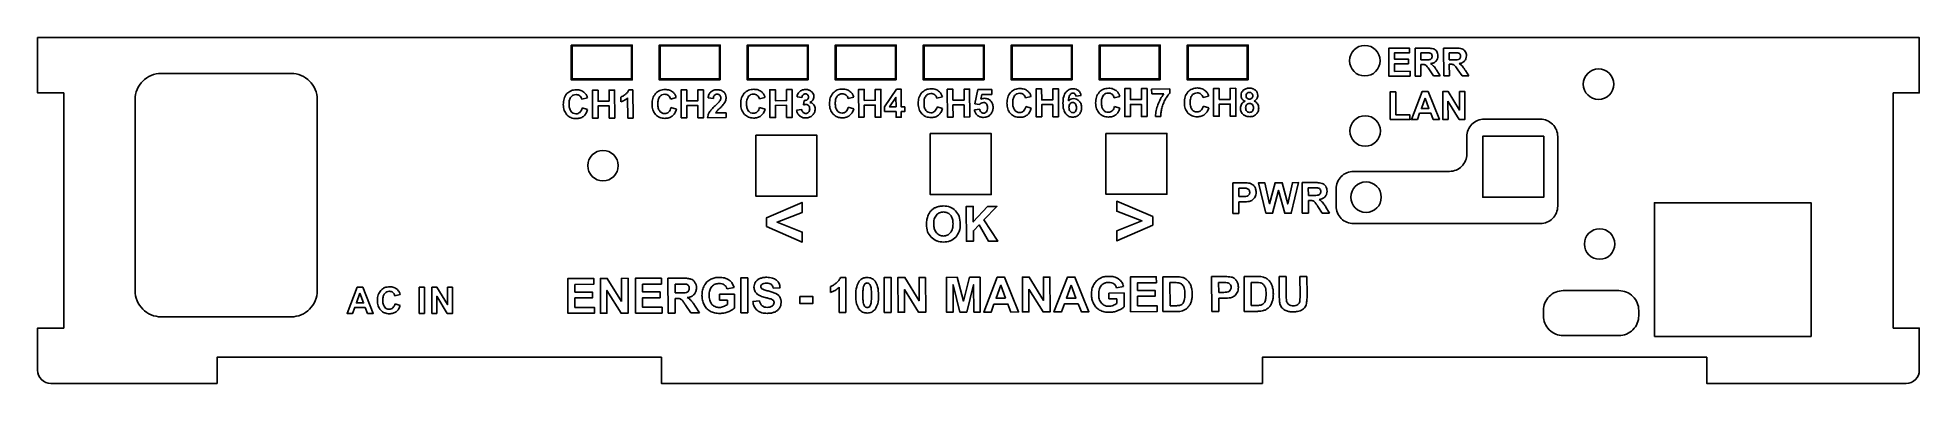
# Model space of a CAD drawing. Header units: millimetres. Extents: x -111 to 105, y 0 to 40.
import ezdxf

# ---------------------------------------------------------------- set-up
doc = ezdxf.new("R2010")
doc.units = ezdxf.units.MM
doc.layers.get('0').update_dxf_attribs({"linetype": 'CONTINUOUS'})

msp = doc.modelspace()

# ---------------------------------------------------------------- linework, layer by layer
for p, q in [((47.03, 35.49), (47.02, 38.69)), ((48.38, 38.69), (47.02, 38.69)), ((47.67, 38.15), (48.17, 38.15)), ((47.67, 37.34), (47.67, 38.15)), ((48.15, 37.34), (47.67, 37.34)), ((47.67, 36.83), (47.8, 36.83)), ((47.67, 36.83), (47.68, 35.49)), ((50.29, 38.7), (50.3, 35.5)), ((51.65, 38.7), (50.29, 38.7)), ((50.94, 38.16), (51.44, 38.16)), ((50.94, 37.35), (50.94, 38.16)), ((51.42, 37.35), (50.94, 37.35)), ((50.94, 36.84), (51.08, 36.84)), ((50.95, 35.5), (50.94, 36.84)), ((47.03, 35.49), (47.68, 35.49)), ((48.67, 36.19), (49.14, 35.5)), ((49.91, 35.5), (49.14, 35.5)), ((49.91, 35.5), (49.52, 36.12)), ((50.3, 35.5), (50.95, 35.5)), ((51.94, 36.2), (52.41, 35.51)), ((53.18, 35.51), (52.41, 35.51)), ((52.79, 36.13), (53.18, 35.51)), ((-48.62, 32.82), (-47.98, 32.98)), ((-44.16, 33.07), (-44.16, 32.52)), ((-43.37, 32.98), (-43.36, 30.67)), ((-43.25, 33.89), (-42.76, 33.89)), ((-42.75, 30.67), (-42.76, 33.89)), ((-37.79, 33.01), (-38.43, 32.85)), ((-33.53, 32.91), (-34.14, 32.97)), ((-28.25, 32.88), (-27.61, 33.04)), ((-23.93, 33.11), (-23.36, 33.01)), ((-23.18, 32.17), (-23.12, 32.67)), ((-18.06, 32.91), (-17.42, 33.07)), ((-7.88, 32.94), (-7.24, 33.1)), ((-3.5, 32.28), (-3.19, 33.95)), ((-3.19, 33.95), (-1.57, 33.95)), ((-2.72, 33.37), (-2.82, 32.83)), ((-2.72, 33.37), (-1.56, 33.38)), ((-1.56, 33.38), (-1.57, 33.95)), ((2.95, 33.13), (2.31, 32.97)), ((8.68, 33.24), (8.09, 33.17)), ((13.13, 33.15), (12.49, 33)), ((16.78, 34), (18.88, 34.01)), ((16.79, 33.43), (16.78, 34)), ((16.79, 33.43), (18.18, 33.44)), ((18.88, 33.56), (18.88, 34.01)), ((22.68, 33.03), (23.32, 33.18)), ((-48.59, 31.83), (-47.97, 31.64)), ((-42.75, 30.67), (-43.36, 30.67)), ((-37.78, 31.67), (-38.41, 31.86)), ((-34.21, 30.7), (-32.06, 30.71)), ((-32.06, 31.28), (-33.28, 31.27)), ((-32.06, 30.71), (-32.06, 31.28)), ((-27.6, 31.7), (-28.22, 31.89)), ((-23.97, 31.58), (-23.38, 31.65)), ((-18.04, 31.92), (-17.41, 31.73)), ((-7.85, 31.95), (-7.23, 31.76)), ((-2.96, 31.68), (-3.57, 31.61)), ((-3.5, 32.28), (-3, 32.21)), ((2.96, 31.79), (2.33, 31.98)), ((13.14, 31.81), (12.52, 32.01)), ((17.22, 30.85), (17.82, 30.85)), ((22.7, 32.04), (23.33, 31.84)), ((26.08, 23.22), (27.22, 23.23)), ((26.09, 19.72), (26.08, 23.22)), ((26.79, 22.63), (27.13, 22.63)), ((26.79, 21.64), (26.79, 22.63)), ((27.18, 21.64), (26.79, 21.64)), ((34.05, 23.25), (34.07, 19.75)), ((35.54, 23.25), (34.05, 23.25)), ((34.76, 22.66), (35.31, 22.66)), ((34.77, 21.77), (34.76, 22.66)), ((35.29, 21.77), (34.77, 21.77)), ((26.8, 19.72), (26.09, 19.72)), ((27.26, 21.05), (26.8, 21.04)), ((26.8, 19.72), (26.8, 21.04)), ((34.77, 19.75), (34.07, 19.75)), ((34.91, 21.21), (34.77, 21.21)), ((34.77, 19.75), (34.77, 21.21)), ((36.37, 19.76), (35.85, 20.52)), ((37.21, 19.76), (36.37, 19.76)), ((37.21, 19.76), (36.78, 20.44)), ((-38.73, 8.28), (-38.74, 12.28)), ((-38.74, 12.28), (-37.04, 12.28)), ((-37.93, 11.6), (-37.3, 11.61)), ((-37.93, 10.59), (-37.93, 11.6)), ((-31.16, 11.19), (-31.96, 11.04)), ((-26.68, 11.14), (-25.87, 11.17)), ((-20.08, 11.34), (-20.08, 10.64)), ((-19.09, 11.23), (-19.08, 8.34)), ((-18.95, 12.35), (-18.32, 12.35)), ((-18.32, 12.35), (-18.31, 8.34)), ((13.55, 11.32), (12.75, 11.17)), ((19.55, 12.45), (18.07, 12.44)), ((18.08, 8.44), (18.07, 12.44)), ((18.88, 11.77), (19.24, 11.77)), ((18.89, 9.12), (18.88, 11.77)), ((23.66, 12.46), (23.67, 8.46)), ((24.96, 12.46), (23.66, 12.46)), ((24.47, 11.79), (24.86, 11.79)), ((24.48, 10.65), (24.47, 11.79)), ((27.4, 8.47), (27.39, 12.47)), ((28.86, 12.47), (27.39, 12.47)), ((28.2, 11.8), (28.56, 11.8)), ((28.2, 9.15), (28.2, 11.8)), ((31.43, 10.35), (31.42, 12.48)), ((32.23, 12.48), (31.42, 12.48)), ((32.23, 12.48), (32.23, 10.32)), ((33.81, 10.28), (33.8, 12.49)), ((33.8, 12.49), (34.61, 12.49)), ((34.62, 10.39), (34.61, 12.49)), ((-70.09, 10.27), (-69.49, 10.41)), ((-70.07, 9.34), (-69.48, 9.16)), ((-37.33, 10.59), (-37.93, 10.59)), ((-37.76, 9.95), (-37.93, 9.95)), ((-37.92, 8.28), (-37.93, 9.95)), ((-36.1, 8.29), (-36.69, 9.16)), ((-35.13, 8.29), (-35.62, 9.07)), ((-32.84, 10.44), (-31.1, 10.45)), ((-32.84, 10.44), (-32.84, 9.77)), ((-32.84, 9.77), (-31.91, 9.77)), ((-31.91, 9.77), (-31.91, 9.26)), ((-31.1, 8.85), (-31.1, 10.45)), ((-28.22, 9.69), (-29.01, 9.61)), ((13.61, 10.58), (11.87, 10.57)), ((11.87, 9.9), (11.87, 10.57)), ((12.79, 9.9), (11.87, 9.9)), ((12.8, 9.39), (12.79, 9.9)), ((13.61, 10.58), (13.61, 8.98)), ((19.49, 9.12), (18.89, 9.12)), ((24.92, 10.65), (24.48, 10.65)), ((24.48, 9.97), (25, 9.97)), ((24.48, 8.46), (24.48, 9.97)), ((28.81, 9.15), (28.2, 9.15)), ((-38.73, 8.28), (-37.92, 8.28)), ((-35.13, 8.29), (-36.1, 8.29)), ((-19.08, 8.34), (-18.31, 8.34)), ((19.6, 8.45), (18.08, 8.44)), ((24.48, 8.46), (23.67, 8.46)), ((28.92, 8.47), (27.4, 8.47))]:
    msp.add_line(p, q)
for points in [[(-90, 3.2), (-40, 3.2), (-39.5, 3.2), (-39.5, 0.2), (29.5, 0.2), (29.5, 3.2), (30, 3.2), (80, 3.2), (80.5, 3.2), (80.5, 0.2), (103.4, 0.2, 0.414214), (104.9, 1.7), (104.9, 6.55), (101.9, 6.55), (101.9, 7.55), (101.9, 32.55), (101.9, 33.55), (104.9, 33.55), (104.9, 39.9), (-111.1, 39.9), (-111.1, 33.55), (-108.1, 33.55), (-108.1, 32.55), (-108.1, 7.55), (-108.1, 6.55), (-111.1, 6.55), (-111.1, 1.7, 0.414214), (-109.6, 0.2), (-90.5, 0.2), (-90.5, 3.2)], [(-79, 32.79), (-79, 10.84, -0.414214), (-82, 7.84), (-96.91, 7.84, -0.414214), (-99.91, 10.84), (-99.91, 32.79, -0.414214), (-96.91, 35.79), (-82, 35.79, -0.414214)], [(39.96, 24.54), (50.96, 24.54, 0.414214), (52.96, 26.54), (52.96, 28.54, -0.414214), (54.96, 30.54), (61.39, 30.54, -0.414214), (63.39, 28.54), (63.39, 20.54, -0.414214), (61.39, 18.54), (39.96, 18.54, -0.414214), (37.96, 20.54), (37.96, 22.54, -0.414214)], [(61.75, 7.97), (61.75, 8.57, -0.414214), (64.03, 10.85), (70.41, 10.85, -0.414214), (72.69, 8.57), (72.69, 7.97, -0.414214), (70.41, 5.69), (64.03, 5.69, -0.414214)]]:
    msp.add_lwpolyline(points, format="xyb", close=True)
for points in [[(-49.84, 39.05), (-42.84, 39.05), (-42.84, 35.05), (-49.84, 35.05)], [(-42.94, 38.95), (-42.94, 35.15), (-49.74, 35.15), (-49.74, 38.95)], [(-32.74, 35.05), (-39.74, 35.05), (-39.74, 39.05), (-32.74, 39.05)], [(-32.84, 38.95), (-32.84, 35.15), (-39.64, 35.15), (-39.64, 38.95)], [(-22.64, 35.05), (-29.64, 35.05), (-29.64, 39.05), (-22.64, 39.05)], [(-22.74, 38.95), (-22.74, 35.15), (-29.54, 35.15), (-29.54, 38.95)], [(-12.54, 35.05), (-19.54, 35.05), (-19.54, 39.05), (-12.54, 39.05)], [(-12.64, 38.95), (-12.64, 35.15), (-19.44, 35.15), (-19.44, 38.95)], [(-2.44, 35.05), (-9.44, 35.05), (-9.44, 39.05), (-2.44, 39.05)], [(-2.54, 38.95), (-2.54, 35.15), (-9.34, 35.15), (-9.34, 38.95)], [(7.66, 35.05), (0.66, 35.05), (0.66, 39.05), (7.66, 39.05)], [(7.56, 38.95), (7.56, 35.15), (0.76, 35.15), (0.76, 38.95)], [(17.76, 35.05), (10.76, 35.05), (10.76, 39.05), (17.76, 39.05)], [(17.66, 38.95), (17.66, 35.15), (10.86, 35.15), (10.86, 38.95)], [(27.86, 35.05), (20.86, 35.05), (20.86, 39.05), (27.86, 39.05)], [(27.76, 38.95), (27.76, 35.15), (20.96, 35.15), (20.96, 38.95)], [(44.65, 36.02), (46.44, 36.03), (46.44, 35.49), (44, 35.48), (43.99, 38.68), (46.37, 38.69), (46.37, 38.15), (44.64, 38.14), (44.64, 37.43), (46.25, 37.44), (46.25, 36.9), (44.65, 36.89)], [(-46.76, 30.66), (-46.77, 32.06), (-45.5, 32.07), (-45.49, 30.67), (-44.85, 30.67), (-44.86, 33.87), (-45.5, 33.87), (-45.5, 32.61), (-46.77, 32.6), (-46.77, 33.86), (-47.42, 33.86), (-47.41, 30.66)], [(-37.22, 30.69), (-37.23, 33.89), (-36.59, 33.89), (-36.58, 32.63), (-35.32, 32.64), (-35.32, 33.9), (-34.67, 33.9), (-34.66, 30.7), (-35.31, 30.7), (-35.31, 32.1), (-36.58, 32.09), (-36.58, 30.69)], [(-24.49, 33.93), (-24.48, 30.73), (-25.13, 30.73), (-25.13, 32.13), (-26.4, 32.12), (-26.39, 30.72), (-27.04, 30.72), (-27.05, 33.92), (-26.4, 33.92), (-26.4, 32.66), (-25.13, 32.67), (-25.13, 33.93)], [(-16.21, 30.75), (-16.85, 30.75), (-16.86, 33.95), (-16.22, 33.95), (-16.21, 32.69), (-14.95, 32.7), (-14.95, 33.96), (-14.3, 33.96), (-14.29, 30.76), (-14.94, 30.76), (-14.94, 32.15), (-16.21, 32.15)], [(-13.87, 31.4), (-13.87, 31.94), (-12.49, 33.98), (-11.97, 33.98), (-11.97, 31.95), (-11.57, 31.95), (-11.57, 31.41), (-11.97, 31.41), (-11.96, 30.76), (-12.56, 30.76), (-12.56, 31.41)], [(-12.56, 31.95), (-13.3, 31.94), (-12.57, 33.04)], [(-6.02, 30.78), (-6.67, 30.78), (-6.68, 33.98), (-6.03, 33.98), (-6.03, 32.72), (-4.76, 32.73), (-4.76, 33.98), (-4.12, 33.99), (-4.11, 30.79), (-4.76, 30.78), (-4.76, 32.18), (-6.03, 32.18)], [(5.43, 30.81), (5.43, 32.21), (4.16, 32.21), (4.16, 30.81), (3.52, 30.81), (3.51, 34.01), (4.15, 34.01), (4.16, 32.75), (5.42, 32.75), (5.42, 34.01), (6.07, 34.02), (6.08, 30.82)], [(14.34, 34.04), (13.69, 34.04), (13.7, 30.84), (14.35, 30.84), (14.34, 32.24), (15.61, 32.24), (15.61, 30.84), (16.26, 30.85), (16.25, 34.05), (15.61, 34.04), (15.61, 32.78), (14.34, 32.78)], [(24.53, 32.81), (24.52, 34.07), (23.88, 34.07), (23.89, 30.87), (24.53, 30.87), (24.53, 32.27), (25.8, 32.27), (25.8, 30.87), (26.45, 30.88), (26.44, 34.08), (25.79, 34.07), (25.79, 32.81)], [(44.16, 30.49), (44.15, 33.66), (44.8, 33.66), (44.81, 31.03), (46.42, 31.03), (46.42, 30.49)], [(48.51, 33.7), (49.81, 30.5), (49.1, 30.5), (48.82, 31.23), (47.54, 31.22), (47.28, 30.5), (46.6, 30.49), (47.83, 33.7)], [(48.17, 32.95), (48.61, 31.77), (47.74, 31.76)], [(50.79, 32.59), (50.8, 30.51), (50.2, 30.51), (50.19, 33.71), (50.82, 33.71), (52.13, 31.58), (52.13, 33.71), (52.73, 33.71), (52.74, 30.51), (52.09, 30.51)], [(-28.65, 28.69), (-21.65, 28.69), (-21.65, 21.69), (-28.65, 21.69)], [(-8.63, 28.88), (-1.63, 28.88), (-1.63, 21.88), (-8.63, 21.88)], [(11.53, 28.91), (18.53, 28.91), (18.53, 21.91), (11.53, 21.91)], [(54.79, 28.58), (61.79, 28.58), (61.79, 21.58), (54.79, 21.58)], [(61.79, 28.58), (61.79, 21.58), (54.79, 21.58), (54.79, 28.58)], [(29.9, 19.73), (29.05, 23.23), (29.77, 23.23), (30.31, 20.83), (30.94, 23.24), (31.78, 23.24), (32.4, 20.8), (32.93, 23.24), (33.64, 23.25), (32.81, 19.74), (32.06, 19.74), (31.35, 22.36), (30.66, 19.74)], [(-27.45, 18.21), (-27.45, 19.2), (-23.34, 20.98), (-23.34, 19.82), (-26.21, 18.72), (-23.33, 17.58), (-23.33, 16.43)], [(-2.06, 20.52), (-0.98, 20.52), (-2.48, 18.96), (-0.88, 16.52), (-1.93, 16.52), (-3.03, 18.39), (-3.68, 17.72), (-3.68, 16.51), (-4.49, 16.51), (-4.5, 20.51), (-3.69, 20.51), (-3.69, 18.74)], [(16.9, 18.37), (12.79, 16.56), (12.79, 17.72), (15.66, 18.86), (12.78, 19.97), (12.78, 21.12), (16.9, 19.35)], [(74.5, 5.6), (74.5, 20.94), (92.48, 20.94), (92.48, 5.6)], [(-73.49, 8.92), (-74.69, 8.92), (-74.94, 8.24), (-75.58, 8.24), (-74.41, 11.24), (-73.77, 11.24), (-72.57, 8.24), (-73.23, 8.24)], [(-67.29, 11.24), (-67.29, 8.24), (-66.69, 8.24), (-66.69, 11.24)], [(-63.46, 11.24), (-63.46, 8.24), (-64.07, 8.24), (-65.28, 10.2), (-65.28, 8.24), (-65.84, 8.24), (-65.84, 11.24), (-65.26, 11.24), (-64.03, 9.24), (-64.03, 11.24)], [(-49.42, 11.57), (-49.42, 10.68), (-47.41, 10.69), (-47.41, 10.02), (-49.42, 10.01), (-49.42, 8.92), (-47.18, 8.93), (-47.18, 8.25), (-50.22, 8.25), (-50.23, 12.25), (-47.27, 12.25), (-47.27, 11.58)], [(-44.07, 9.59), (-44.08, 12.26), (-43.32, 12.27), (-43.31, 8.27), (-44.12, 8.26), (-45.74, 10.87), (-45.74, 8.26), (-46.49, 8.26), (-46.5, 12.26), (-45.71, 12.26)], [(-39.65, 10.71), (-41.66, 10.71), (-41.66, 11.59), (-39.5, 11.6), (-39.5, 12.28), (-42.47, 12.27), (-42.46, 8.27), (-39.42, 8.28), (-39.42, 8.95), (-41.65, 8.94), (-41.66, 10.03), (-39.65, 10.04)], [(-29.57, 8.31), (-29.58, 12.31), (-30.39, 12.3), (-30.37, 8.3)], [(-13.11, 8.35), (-13.91, 8.35), (-13.93, 12.35), (-13.12, 12.35)], [(-9.17, 12.36), (-9.15, 8.36), (-9.97, 8.36), (-11.59, 10.97), (-11.58, 8.36), (-12.33, 8.36), (-12.34, 12.36), (-11.55, 12.36), (-9.91, 9.69), (-9.92, 12.36)], [(-3.65, 8.38), (-3.66, 11.53), (-4.44, 8.38), (-5.22, 8.38), (-6.02, 11.52), (-6.01, 8.37), (-6.76, 8.37), (-6.77, 12.37), (-5.56, 12.38), (-4.83, 9.65), (-4.12, 12.38), (-2.91, 12.38), (-2.9, 8.38)], [(-1.32, 9.3), (-1.64, 8.39), (-2.5, 8.38), (-0.95, 12.39), (-0.1, 12.39), (1.51, 8.4), (0.63, 8.39), (0.28, 9.3)], [(0.02, 9.97), (-1.07, 9.97), (-0.53, 11.46)], [(2.69, 11.01), (2.7, 8.4), (1.95, 8.4), (1.94, 12.4), (2.72, 12.4), (4.37, 9.73), (4.36, 12.4), (5.11, 12.41), (5.12, 8.41), (4.31, 8.4)], [(8.35, 9.32), (6.76, 9.32), (6.43, 8.41), (5.57, 8.41), (7.12, 12.41), (7.97, 12.41), (9.58, 8.42), (8.71, 8.42)], [(7.54, 11.48), (8.09, 10), (7, 9.99)], [(15.16, 9.11), (17.4, 9.12), (17.4, 8.44), (14.36, 8.43), (14.35, 12.43), (17.31, 12.44), (17.32, 11.76), (15.16, 11.76), (15.16, 10.87), (17.17, 10.88), (17.17, 10.2), (15.16, 10.2)], [(-74.1, 10.54), (-73.68, 9.43), (-74.5, 9.43)], [(-23.62, 10.16), (-22.11, 10.16), (-22.11, 9.39), (-23.61, 9.39)]]:
    msp.add_lwpolyline(points, close=True)
for centre in [(41.25, 37.25), (68.08, 34.55), (41.29, 29.18), (-46.2, 25.2), (41.39, 21.58), (41.39, 21.58), (68.2, 16.2)]:
    msp.add_circle(centre, 1.75)
for points, knots in [([(48.13, 36.79), (48.07, 36.81), (48.02, 36.82), (47.91, 36.83), (47.86, 36.83), (47.8, 36.83)], [-0.03371475, -0.03371475, -0.03371475, -0.03371475, -0.0164825, -0.0164825, 0, 0, 0, 0]), ([(48.32, 36.66), (48.3, 36.69), (48.27, 36.72), (48.2, 36.76), (48.17, 36.78), (48.13, 36.79)], [-0.02581672, -0.02581672, -0.02581672, -0.02581672, -0.01294161, -0.01294161, 0, 0, 0, 0]), ([(48.73, 37.38), (48.62, 37.36), (48.55, 37.35), (48.34, 37.34), (48.25, 37.34), (48.15, 37.34)], [0, 0, 0, 0, 0.03256665, 0.03256665, 0.0619016, 0.0619016, 0.0619016, 0.0619016]), ([(48.17, 38.15), (48.25, 38.15), (48.33, 38.15), (48.5, 38.15), (48.56, 38.15), (48.64, 38.14)], [0, 0, 0, 0, 0.02359544, 0.02359544, 0.05032805, 0.05032805, 0.05032805, 0.05032805]), ([(48.38, 38.69), (48.53, 38.69), (48.78, 38.69), (49.03, 38.63), (49.13, 38.61)], [0, 0, 0, 0, 0.04433618, 0.0752787, 0.0752787, 0.0752787, 0.0752787]), ([(48.64, 38.14), (48.69, 38.13), (48.74, 38.12), (48.82, 38.08), (48.85, 38.05), (48.89, 38.02)], [0, 0, 0, 0, 0.0141906, 0.0141906, 0.02845138, 0.02845138, 0.02845138, 0.02845138]), ([(48.91, 37.52), (48.89, 37.49), (48.86, 37.46), (48.8, 37.41), (48.77, 37.4), (48.73, 37.38)], [0, 0, 0, 0, 0.0119465, 0.0119465, 0.02388879, 0.02388879, 0.02388879, 0.02388879]), ([(49.43, 37.21), (49.35, 37.13), (49.16, 36.98), (48.93, 36.93), (48.8, 36.91)], [0, 0, 0, 0, 0.03261027, 0.07095135, 0.07095135, 0.07095135, 0.07095135]), ([(48.8, 36.91), (48.86, 36.87), (48.99, 36.79), (49.1, 36.69), (49.15, 36.64)], [0, 0, 0, 0, 0.02302807, 0.04390937, 0.04390937, 0.04390937, 0.04390937]), ([(48.89, 38.02), (48.92, 37.98), (48.94, 37.94), (48.97, 37.85), (48.97, 37.8), (48.98, 37.76)], [0, 0, 0, 0, 0.01545024, 0.01545024, 0.03081286, 0.03081286, 0.03081286, 0.03081286]), ([(48.98, 37.76), (48.97, 37.71), (48.97, 37.67), (48.95, 37.59), (48.93, 37.56), (48.91, 37.52)], [0, 0, 0, 0, 0.01277843, 0.01277843, 0.02563173, 0.02563173, 0.02563173, 0.02563173]), ([(49.13, 38.61), (49.2, 38.58), (49.35, 38.51), (49.45, 38.37), (49.5, 38.3)], [0, 0, 0, 0, 0.02411314, 0.04890564, 0.04890564, 0.04890564, 0.04890564]), ([(49.64, 37.8), (49.63, 37.69), (49.62, 37.47), (49.49, 37.29), (49.43, 37.21)], [0, 0, 0, 0, 0.03330196, 0.0642841, 0.0642841, 0.0642841, 0.0642841]), ([(49.5, 38.3), (49.54, 38.23), (49.62, 38.07), (49.64, 37.89), (49.64, 37.8)], [0, 0, 0, 0, 0.02584775, 0.05286836, 0.05286836, 0.05286836, 0.05286836]), ([(51.4, 36.8), (51.34, 36.82), (51.3, 36.83), (51.18, 36.84), (51.13, 36.84), (51.08, 36.84)], [-0.03371478, -0.03371478, -0.03371478, -0.03371478, -0.01648251, -0.01648251, 0, 0, 0, 0]), ([(51.6, 36.67), (51.57, 36.7), (51.54, 36.73), (51.47, 36.77), (51.44, 36.79), (51.4, 36.8)], [-0.02581672, -0.02581672, -0.02581672, -0.02581672, -0.01294161, -0.01294161, 0, 0, 0, 0]), ([(52, 37.39), (51.89, 37.37), (51.82, 37.36), (51.62, 37.35), (51.52, 37.35), (51.42, 37.35)], [0, 0, 0, 0, 0.03256665, 0.03256665, 0.0619016, 0.0619016, 0.0619016, 0.0619016]), ([(51.44, 38.16), (51.52, 38.16), (51.6, 38.16), (51.77, 38.16), (51.83, 38.16), (51.92, 38.15)], [0, 0, 0, 0, 0.02359544, 0.02359544, 0.05032805, 0.05032805, 0.05032805, 0.05032805]), ([(51.65, 38.7), (51.8, 38.7), (52.05, 38.71), (52.3, 38.65), (52.4, 38.62)], [0, 0, 0, 0, 0.04433618, 0.0752787, 0.0752787, 0.0752787, 0.0752787]), ([(51.92, 38.15), (51.96, 38.14), (52.01, 38.13), (52.09, 38.09), (52.12, 38.06), (52.16, 38.03)], [0, 0, 0, 0, 0.0141906, 0.0141906, 0.02845138, 0.02845138, 0.02845138, 0.02845138]), ([(52.18, 37.53), (52.16, 37.5), (52.13, 37.47), (52.07, 37.42), (52.04, 37.41), (52, 37.39)], [0, 0, 0, 0, 0.0119465, 0.0119465, 0.02388879, 0.02388879, 0.02388879, 0.02388879]), ([(52.7, 37.22), (52.62, 37.14), (52.44, 36.99), (52.2, 36.94), (52.07, 36.92)], [0, 0, 0, 0, 0.03261027, 0.07095135, 0.07095135, 0.07095135, 0.07095135]), ([(52.07, 36.92), (52.14, 36.88), (52.26, 36.8), (52.37, 36.7), (52.42, 36.65)], [0, 0, 0, 0, 0.02302802, 0.04390937, 0.04390937, 0.04390937, 0.04390937]), ([(52.16, 38.03), (52.19, 37.99), (52.21, 37.95), (52.24, 37.86), (52.24, 37.82), (52.25, 37.77)], [0, 0, 0, 0, 0.01545024, 0.01545024, 0.03081287, 0.03081287, 0.03081287, 0.03081287]), ([(52.25, 37.77), (52.24, 37.73), (52.24, 37.68), (52.22, 37.6), (52.2, 37.57), (52.18, 37.53)], [0, 0, 0, 0, 0.01277843, 0.01277843, 0.02563173, 0.02563173, 0.02563173, 0.02563173]), ([(52.4, 38.62), (52.47, 38.59), (52.62, 38.52), (52.72, 38.38), (52.77, 38.32)], [0, 0, 0, 0, 0.02411314, 0.04890564, 0.04890564, 0.04890564, 0.04890564]), ([(52.91, 37.81), (52.9, 37.7), (52.89, 37.48), (52.76, 37.3), (52.7, 37.22)], [0, 0, 0, 0, 0.03330196, 0.0642841, 0.0642841, 0.0642841, 0.0642841]), ([(52.77, 38.32), (52.81, 38.24), (52.9, 38.08), (52.91, 37.9), (52.91, 37.81)], [0, 0, 0, 0, 0.02584775, 0.05286836, 0.05286836, 0.05286836, 0.05286836]), ([(48.67, 36.19), (48.61, 36.27), (48.56, 36.35), (48.44, 36.52), (48.39, 36.58), (48.32, 36.66)], [-0.06262191, -0.06262191, -0.06262191, -0.06262191, -0.03273996, -0.03273996, 0, 0, 0, 0]), ([(49.15, 36.64), (49.2, 36.57), (49.34, 36.41), (49.45, 36.23), (49.52, 36.12)], [0, 0, 0, 0, 0.02585769, 0.06371156, 0.06371156, 0.06371156, 0.06371156]), ([(51.94, 36.2), (51.88, 36.28), (51.83, 36.36), (51.71, 36.53), (51.66, 36.59), (51.6, 36.67)], [-0.06262191, -0.06262191, -0.06262191, -0.06262191, -0.03273996, -0.03273996, 0, 0, 0, 0]), ([(52.42, 36.65), (52.47, 36.58), (52.61, 36.42), (52.72, 36.24), (52.79, 36.13)], [0, 0, 0, 0, 0.02585769, 0.06371156, 0.06371156, 0.06371156, 0.06371156]), ([(-50.76, 32.22), (-50.75, 32.45), (-50.74, 32.68), (-50.6, 33.1), (-50.49, 33.26), (-50.35, 33.47)], [-0.149436, -0.149436, -0.149436, -0.149436, -0.0750985, -0.0750985, 0, 0, 0, 0]), ([(-49.87, 33.1), (-49.93, 32.99), (-50.08, 32.74), (-50.09, 32.44), (-50.09, 32.27)], [0, 0, 0, 0, 0.03735131, 0.08693858, 0.08693858, 0.08693858, 0.08693858]), ([(-49.29, 33.36), (-49.41, 33.35), (-49.52, 33.34), (-49.61, 33.29), (-49.61, 33.29), (-49.62, 33.29)], [-0.06849022, -0.06849022, -0.06849022, -0.06849022, -0.03425224, -0.03425224, -0.03375057, -0.03375057, -0.03375057, -0.03375057]), ([(-48.86, 33.22), (-48.93, 33.26), (-48.99, 33.3), (-49.14, 33.35), (-49.21, 33.35), (-49.29, 33.36)], [-0.04770661, -0.04770661, -0.04770661, -0.04770661, -0.02383297, -0.02383297, 0, 0, 0, 0]), ([(-49.26, 33.91), (-49.08, 33.9), (-48.73, 33.88), (-48.44, 33.67), (-48.31, 33.57)], [0, 0, 0, 0, 0.0539088, 0.1034764, 0.1034764, 0.1034764, 0.1034764]), ([(-48.62, 32.82), (-48.64, 32.9), (-48.69, 33.05), (-48.8, 33.16), (-48.86, 33.22)], [0, 0, 0, 0, 0.02392543, 0.04656695, 0.04656695, 0.04656695, 0.04656695]), ([(-48.31, 33.57), (-48.23, 33.47), (-48.16, 33.39), (-48.05, 33.2), (-48.01, 33.09), (-47.98, 32.98)], [-0.06921504, -0.06921504, -0.06921504, -0.06921504, -0.03443763, -0.03443763, 0, 0, 0, 0]), ([(-44.16, 33.07), (-44.07, 33.11), (-43.89, 33.19), (-43.73, 33.31), (-43.64, 33.37)], [0, 0, 0, 0, 0.02751081, 0.06029462, 0.06029462, 0.06029462, 0.06029462]), ([(-43.37, 32.98), (-43.49, 32.88), (-43.6, 32.79), (-43.87, 32.63), (-44.01, 32.57), (-44.16, 32.52)], [-0.09313059, -0.09313059, -0.09313059, -0.09313059, -0.04655965, -0.04655965, 0, 0, 0, 0]), ([(-43.64, 33.37), (-43.55, 33.45), (-43.39, 33.59), (-43.3, 33.79), (-43.25, 33.89)], [0, 0, 0, 0, 0.03358996, 0.06479705, 0.06479705, 0.06479705, 0.06479705]), ([(-40.57, 32.25), (-40.56, 32.48), (-40.55, 32.71), (-40.42, 33.13), (-40.31, 33.29), (-40.16, 33.49)], [-0.1494359, -0.1494359, -0.1494359, -0.1494359, -0.0750985, -0.0750985, 0, 0, 0, 0]), ([(-39.69, 33.13), (-39.77, 32.99), (-39.83, 32.88), (-39.9, 32.6), (-39.9, 32.45), (-39.91, 32.3)], [-0.09021302, -0.09021302, -0.09021302, -0.09021302, -0.04441989, -0.04441989, 0, 0, 0, 0]), ([(-39.69, 33.83), (-39.68, 33.83), (-39.67, 33.83), (-39.49, 33.91), (-39.28, 33.92), (-39.08, 33.94)], [-0.06350561, -0.06350561, -0.06350561, -0.06350561, -0.06164864, -0.06164864, 0, 0, 0, 0]), ([(-39.11, 33.39), (-39.22, 33.38), (-39.33, 33.37), (-39.43, 33.32), (-39.43, 33.32), (-39.43, 33.32)], [-0.06849052, -0.06849052, -0.06849052, -0.06849052, -0.0342524, -0.0342524, -0.03375064, -0.03375064, -0.03375064, -0.03375064]), ([(-38.67, 33.24), (-38.74, 33.29), (-38.8, 33.33), (-38.95, 33.38), (-39.03, 33.38), (-39.11, 33.39)], [-0.04770654, -0.04770654, -0.04770654, -0.04770654, -0.02383294, -0.02383294, 0, 0, 0, 0]), ([(-39.08, 33.94), (-38.9, 33.93), (-38.73, 33.92), (-38.41, 33.81), (-38.27, 33.71), (-38.12, 33.6)], [-0.1127988, -0.1127988, -0.1127988, -0.1127988, -0.0564908, -0.0564908, 0, 0, 0, 0]), ([(-38.43, 32.85), (-38.46, 32.93), (-38.48, 33), (-38.56, 33.14), (-38.61, 33.19), (-38.67, 33.24)], [-0.04963178, -0.04963178, -0.04963178, -0.04963178, -0.02483375, -0.02483375, 0, 0, 0, 0]), ([(-38.12, 33.6), (-38.04, 33.5), (-37.97, 33.42), (-37.87, 33.23), (-37.83, 33.12), (-37.79, 33.01)], [-0.069215, -0.069215, -0.069215, -0.069215, -0.03443761, -0.03443761, 0, 0, 0, 0]), ([(-34.05, 33.37), (-34.04, 33.38), (-33.99, 33.5), (-33.89, 33.6), (-33.8, 33.69)], [0.04104302, 0.04104302, 0.04104302, 0.04104302, 0.04493547, 0.08208604, 0.08208604, 0.08208604, 0.08208604]), ([(-33.8, 33.69), (-33.69, 33.77), (-33.58, 33.83), (-33.34, 33.9), (-33.21, 33.91), (-33.08, 33.92)], [-0.0779245, -0.0779245, -0.0779245, -0.0779245, -0.03888286, -0.03888286, 0, 0, 0, 0]), ([(-33.4, 33.29), (-33.44, 33.24), (-33.52, 33.13), (-33.53, 32.99), (-33.53, 32.91)], [0, 0, 0, 0, 0.01780195, 0.04120108, 0.04120108, 0.04120108, 0.04120108]), ([(-33.31, 32.08), (-33.22, 32.16), (-33.14, 32.25), (-32.96, 32.43), (-32.9, 32.5), (-32.81, 32.61)], [-0.07863459, -0.07863459, -0.07863459, -0.07863459, -0.04114501, -0.04114501, 0, 0, 0, 0]), ([(-32.79, 33.3), (-32.84, 33.34), (-32.88, 33.37), (-32.98, 33.4), (-33.04, 33.4), (-33.1, 33.41)], [-0.03405274, -0.03405274, -0.03405274, -0.03405274, -0.01696921, -0.01696921, 0, 0, 0, 0]), ([(-33.08, 33.92), (-32.95, 33.91), (-32.81, 33.9), (-32.56, 33.82), (-32.46, 33.75), (-32.34, 33.66)], [-0.08939261, -0.08939261, -0.08939261, -0.08939261, -0.04487145, -0.04487145, 0, 0, 0, 0]), ([(-32.81, 32.61), (-32.77, 32.67), (-32.74, 32.72), (-32.69, 32.85), (-32.69, 32.91), (-32.68, 32.98)], [-0.04385882, -0.04385882, -0.04385882, -0.04385882, -0.02198908, -0.02198908, 0, 0, 0, 0]), ([(-32.68, 32.98), (-32.68, 33.04), (-32.69, 33.1), (-32.72, 33.21), (-32.75, 33.25), (-32.79, 33.3)], [-0.03832255, -0.03832255, -0.03832255, -0.03832255, -0.01925817, -0.01925817, 0, 0, 0, 0]), ([(-32.14, 32.62), (-32.17, 32.55), (-32.24, 32.4), (-32.34, 32.27), (-32.39, 32.21)], [0, 0, 0, 0, 0.02236675, 0.04785143, 0.04785143, 0.04785143, 0.04785143]), ([(-32.07, 33.03), (-32.07, 32.96), (-32.08, 32.82), (-32.12, 32.68), (-32.14, 32.62)], [0, 0, 0, 0, 0.02118019, 0.04205987, 0.04205987, 0.04205987, 0.04205987]), ([(-30.39, 32.28), (-30.38, 32.53), (-30.36, 32.98), (-30.1, 33.35), (-29.98, 33.52)], [0, 0, 0, 0, 0.0717141, 0.1331921, 0.1331921, 0.1331921, 0.1331921]), ([(-29.5, 33.16), (-29.56, 33.05), (-29.71, 32.8), (-29.72, 32.5), (-29.72, 32.33)], [0, 0, 0, 0, 0.03735129, 0.08693856, 0.08693856, 0.08693856, 0.08693856]), ([(-28.92, 33.42), (-29.04, 33.41), (-29.15, 33.4), (-29.24, 33.35), (-29.25, 33.35), (-29.25, 33.35)], [-0.06848938, -0.06848938, -0.06848938, -0.06848938, -0.03425182, -0.03425182, -0.03375035, -0.03375035, -0.03375035, -0.03375035]), ([(-28.49, 33.27), (-28.56, 33.32), (-28.62, 33.36), (-28.77, 33.41), (-28.85, 33.41), (-28.92, 33.42)], [-0.04770658, -0.04770658, -0.04770658, -0.04770658, -0.02383296, -0.02383296, 0, 0, 0, 0]), ([(-28.89, 33.97), (-28.72, 33.96), (-28.54, 33.95), (-28.22, 33.84), (-28.09, 33.74), (-27.94, 33.63)], [-0.1127988, -0.1127988, -0.1127988, -0.1127988, -0.0564908, -0.0564908, 0, 0, 0, 0]), ([(-28.25, 32.88), (-28.27, 32.96), (-28.32, 33.11), (-28.43, 33.22), (-28.49, 33.27)], [0, 0, 0, 0, 0.02392545, 0.04656697, 0.04656697, 0.04656697, 0.04656697]), ([(-27.94, 33.63), (-27.87, 33.55), (-27.72, 33.37), (-27.65, 33.15), (-27.61, 33.04)], [0, 0, 0, 0, 0.03145565, 0.06803744, 0.06803744, 0.06803744, 0.06803744]), ([(-23.93, 33.11), (-23.91, 33.2), (-23.87, 33.36), (-23.79, 33.5), (-23.75, 33.57)], [0, 0, 0, 0, 0.02713865, 0.04992156, 0.04992156, 0.04992156, 0.04992156]), ([(-23.75, 33.57), (-23.7, 33.63), (-23.66, 33.68), (-23.55, 33.78), (-23.49, 33.81), (-23.42, 33.84)], [-0.04389615, -0.04389615, -0.04389615, -0.04389615, -0.02193067, -0.02193067, 0, 0, 0, 0]), ([(-23.42, 33.84), (-23.34, 33.88), (-23.27, 33.9), (-23.11, 33.94), (-23.03, 33.94), (-22.94, 33.95)], [-0.04944, -0.04944, -0.04944, -0.04944, -0.02469849, -0.02469849, 0, 0, 0, 0]), ([(-23.23, 33.33), (-23.27, 33.28), (-23.3, 33.24), (-23.35, 33.13), (-23.35, 33.07), (-23.36, 33.01)], [-0.03604771, -0.03604771, -0.03604771, -0.03604771, -0.01792099, -0.01792099, 0, 0, 0, 0]), ([(-22.96, 33.44), (-23.01, 33.44), (-23.06, 33.43), (-23.15, 33.4), (-23.19, 33.36), (-23.23, 33.33)], [-0.03044549, -0.03044549, -0.03044549, -0.03044549, -0.01522282, -0.01522282, 0, 0, 0, 0]), ([(-23.12, 32.67), (-23.04, 32.68), (-22.91, 32.68), (-22.79, 32.75), (-22.74, 32.78)], [0, 0, 0, 0, 0.02206543, 0.04018952, 0.04018952, 0.04018952, 0.04018952]), ([(-22.71, 33.35), (-22.74, 33.37), (-22.82, 33.43), (-22.91, 33.44), (-22.96, 33.44)], [0, 0, 0, 0, 0.01330536, 0.02785667, 0.02785667, 0.02785667, 0.02785667]), ([(-22.94, 33.95), (-22.81, 33.94), (-22.67, 33.93), (-22.55, 33.88), (-22.54, 33.88), (-22.54, 33.87)], [-0.08672212, -0.08672212, -0.08672212, -0.08672212, -0.04341542, -0.04341542, -0.0418221, -0.0418221, -0.0418221, -0.0418221]), ([(-22.61, 33.09), (-22.61, 33.14), (-22.62, 33.23), (-22.68, 33.31), (-22.71, 33.35)], [0, 0, 0, 0, 0.01471292, 0.02806442, 0.02806442, 0.02806442, 0.02806442]), ([(-22.64, 32.92), (-22.64, 32.92), (-22.64, 32.92), (-22.62, 32.97), (-22.61, 33.03), (-22.61, 33.09)], [-0.01795773, -0.01795773, -0.01795773, -0.01795773, -0.01751893, -0.01751893, 0, 0, 0, 0]), ([(-21.99, 33.13), (-22.01, 33.05), (-22.02, 32.97), (-22.07, 32.82), (-22.09, 32.77), (-22.2, 32.61), (-22.33, 32.53), (-22.45, 32.45)], [-0.07522486, -0.07522486, -0.07522486, -0.07522486, -0.0610764, -0.0610764, -0.04467992, -0.04467992, 0, 0, 0, 0]), ([(-22.45, 32.45), (-22.37, 32.43), (-22.19, 32.38), (-22.07, 32.25), (-22.01, 32.19)], [0, 0, 0, 0, 0.02652627, 0.05210675, 0.05210675, 0.05210675, 0.05210675]), ([(-22.22, 33.66), (-22.16, 33.58), (-22.09, 33.5), (-22.01, 33.33), (-22, 33.23), (-21.99, 33.13)], [-0.06301549, -0.06301549, -0.06301549, -0.06301549, -0.03152782, -0.03152782, 0, 0, 0, 0]), ([(-20.2, 32.31), (-20.19, 32.54), (-20.18, 32.77), (-20.05, 33.18), (-19.94, 33.35), (-19.79, 33.55)], [-0.1494359, -0.1494359, -0.1494359, -0.1494359, -0.0750985, -0.0750985, 0, 0, 0, 0]), ([(-19.32, 33.19), (-19.4, 33.05), (-19.46, 32.94), (-19.53, 32.66), (-19.53, 32.51), (-19.54, 32.36)], [-0.09021302, -0.09021302, -0.09021302, -0.09021302, -0.04441989, -0.04441989, 0, 0, 0, 0]), ([(-18.74, 33.45), (-18.85, 33.44), (-18.96, 33.43), (-19.06, 33.38), (-19.06, 33.38), (-19.06, 33.38)], [-0.06848938, -0.06848938, -0.06848938, -0.06848938, -0.03425182, -0.03425182, -0.03375035, -0.03375035, -0.03375035, -0.03375035]), ([(-18.3, 33.3), (-18.37, 33.35), (-18.5, 33.43), (-18.66, 33.44), (-18.74, 33.45)], [0, 0, 0, 0, 0.022684, 0.04677468, 0.04677468, 0.04677468, 0.04677468]), ([(-18.71, 34), (-18.52, 33.99), (-18.17, 33.97), (-17.89, 33.76), (-17.75, 33.65)], [0, 0, 0, 0, 0.0539088, 0.1034765, 0.1034765, 0.1034765, 0.1034765]), ([(-18.06, 32.91), (-18.09, 32.99), (-18.13, 33.14), (-18.25, 33.25), (-18.3, 33.3)], [0, 0, 0, 0, 0.02392545, 0.04656697, 0.04656697, 0.04656697, 0.04656697]), ([(-17.75, 33.65), (-17.68, 33.57), (-17.53, 33.4), (-17.46, 33.18), (-17.42, 33.07)], [0, 0, 0, 0, 0.03145565, 0.06803744, 0.06803744, 0.06803744, 0.06803744]), ([(-10.02, 32.34), (-10.01, 32.57), (-10, 32.8), (-9.86, 33.21), (-9.75, 33.38), (-9.61, 33.58)], [-0.1494359, -0.1494359, -0.1494359, -0.1494359, -0.0750985, -0.0750985, 0, 0, 0, 0]), ([(-9.13, 33.22), (-9.22, 33.07), (-9.28, 32.97), (-9.35, 32.69), (-9.35, 32.54), (-9.35, 32.39)], [-0.09021317, -0.09021317, -0.09021317, -0.09021317, -0.04441997, -0.04441997, 0, 0, 0, 0]), ([(-8.12, 33.33), (-8.19, 33.38), (-8.25, 33.42), (-8.4, 33.47), (-8.48, 33.47), (-8.55, 33.48)], [-0.04770622, -0.04770622, -0.04770622, -0.04770622, -0.0238328, -0.0238328, 0, 0, 0, 0]), ([(-8.52, 34.03), (-8.34, 34.02), (-7.99, 34), (-7.7, 33.79), (-7.57, 33.68)], [0, 0, 0, 0, 0.0539088, 0.1034765, 0.1034765, 0.1034765, 0.1034765]), ([(-7.88, 32.94), (-7.9, 33.02), (-7.95, 33.17), (-8.06, 33.28), (-8.12, 33.33)], [0, 0, 0, 0, 0.02392545, 0.04656697, 0.04656697, 0.04656697, 0.04656697]), ([(-7.57, 33.68), (-7.49, 33.59), (-7.42, 33.51), (-7.31, 33.31), (-7.27, 33.21), (-7.24, 33.1)], [-0.06921501, -0.06921501, -0.06921501, -0.06921501, -0.03443762, -0.03443762, 0, 0, 0, 0]), ([(-2.82, 32.83), (-2.75, 32.86), (-2.61, 32.92), (-2.47, 32.93), (-2.4, 32.93)], [0, 0, 0, 0, 0.02211819, 0.04344597, 0.04344597, 0.04344597, 0.04344597]), ([(-2.4, 32.93), (-2.27, 32.92), (-2.13, 32.91), (-1.9, 32.81), (-1.8, 32.72), (-1.7, 32.64)], [-0.07907415, -0.07907415, -0.07907415, -0.07907415, -0.03953696, -0.03953696, 0, 0, 0, 0]), ([(-1.7, 32.64), (-1.61, 32.52), (-1.53, 32.41), (-1.44, 32.15), (-1.43, 32.01), (-1.42, 31.87)], [-0.08593306, -0.08593306, -0.08593306, -0.08593306, -0.04290378, -0.04290378, 0, 0, 0, 0]), ([(0.17, 32.37), (0.18, 32.6), (0.19, 32.83), (0.32, 33.24), (0.43, 33.41), (0.58, 33.61)], [-0.1494359, -0.1494359, -0.1494359, -0.1494359, -0.0750985, -0.0750985, 0, 0, 0, 0]), ([(1.05, 33.25), (0.97, 33.1), (0.91, 33), (0.84, 32.72), (0.84, 32.57), (0.83, 32.42)], [-0.09021317, -0.09021317, -0.09021317, -0.09021317, -0.04441997, -0.04441997, 0, 0, 0, 0]), ([(0.83, 32.42), (0.84, 32.27), (0.84, 32.11), (0.91, 31.82), (0.97, 31.71), (1.06, 31.56)], [-0.1029686, -0.1029686, -0.1029686, -0.1029686, -0.0524168, -0.0524168, 0, 0, 0, 0]), ([(1.05, 33.95), (1.06, 33.95), (1.07, 33.95), (1.25, 34.03), (1.46, 34.04), (1.66, 34.06)], [-0.06350561, -0.06350561, -0.06350561, -0.06350561, -0.06164864, -0.06164864, 0, 0, 0, 0]), ([(2.07, 33.36), (2, 33.41), (1.94, 33.45), (1.79, 33.5), (1.71, 33.5), (1.63, 33.51)], [-0.04770622, -0.04770622, -0.04770622, -0.04770622, -0.0238328, -0.0238328, 0, 0, 0, 0]), ([(1.66, 34.06), (1.84, 34.05), (2.01, 34.04), (2.33, 33.92), (2.47, 33.83), (2.62, 33.71)], [-0.1127988, -0.1127988, -0.1127988, -0.1127988, -0.0564908, -0.0564908, 0, 0, 0, 0]), ([(2.31, 32.97), (2.28, 33.05), (2.24, 33.2), (2.12, 33.31), (2.07, 33.36)], [0, 0, 0, 0, 0.02392545, 0.04656697, 0.04656697, 0.04656697, 0.04656697]), ([(2.62, 33.71), (2.7, 33.62), (2.77, 33.54), (2.87, 33.34), (2.91, 33.23), (2.95, 33.13)], [-0.06921501, -0.06921501, -0.06921501, -0.06921501, -0.03443762, -0.03443762, 0, 0, 0, 0]), ([(6.6, 32.37), (6.61, 32.63), (6.61, 33.08), (6.83, 33.48), (6.93, 33.64)], [0, 0, 0, 0, 0.0761244, 0.1327772, 0.1327772, 0.1327772, 0.1327772]), ([(7.41, 33.35), (7.35, 33.22), (7.3, 33.13), (7.25, 32.88), (7.24, 32.75), (7.24, 32.63)], [-0.0789114, -0.0789114, -0.0789114, -0.0789114, -0.03809804, -0.03809804, 0, 0, 0, 0]), ([(7.55, 33.49), (7.55, 33.48), (7.55, 33.48), (7.49, 33.45), (7.45, 33.4), (7.41, 33.35)], [-0.02058152, -0.02058152, -0.02058152, -0.02058152, -0.01985098, -0.01985098, 0, 0, 0, 0]), ([(7.41, 32.31), (7.46, 32.35), (7.5, 32.39), (7.6, 32.43), (7.65, 32.44), (7.71, 32.45)], [0, 0, 0, 0, 0.01740593, 0.01740593, 0.03481732, 0.03481732, 0.03481732, 0.03481732]), ([(7.71, 32.45), (7.77, 32.44), (7.83, 32.43), (7.93, 32.39), (7.98, 32.34), (8.02, 32.3)], [0, 0, 0, 0, 0.01824743, 0.01824743, 0.03649134, 0.03649134, 0.03649134, 0.03649134]), ([(7.97, 33.44), (7.93, 33.47), (7.9, 33.5), (7.82, 33.52), (7.78, 33.53), (7.73, 33.53)], [-0.02651834, -0.02651834, -0.02651834, -0.02651834, -0.01323944, -0.01323944, 0, 0, 0, 0]), ([(7.77, 34.03), (7.88, 34.03), (8.1, 34.01), (8.29, 33.89), (8.37, 33.83)], [0, 0, 0, 0, 0.03370364, 0.06477515, 0.06477515, 0.06477515, 0.06477515]), ([(8.09, 33.17), (8.08, 33.22), (8.07, 33.27), (8.03, 33.36), (8.01, 33.4), (7.97, 33.44)], [-0.03371149, -0.03371149, -0.03371149, -0.03371149, -0.01699962, -0.01699962, 0, 0, 0, 0]), ([(8.37, 33.83), (8.45, 33.75), (8.6, 33.58), (8.65, 33.36), (8.68, 33.24)], [0, 0, 0, 0, 0.03176099, 0.06769276, 0.06769276, 0.06769276, 0.06769276]), ([(8.47, 32.61), (8.55, 32.5), (8.71, 32.28), (8.73, 32), (8.74, 31.85)], [0, 0, 0, 0, 0.0393039, 0.08187745, 0.08187745, 0.08187745, 0.08187745]), ([(10.35, 32.4), (10.36, 32.63), (10.37, 32.85), (10.51, 33.27), (10.62, 33.44), (10.76, 33.64)], [-0.149436, -0.149436, -0.149436, -0.149436, -0.0750986, -0.0750986, 0, 0, 0, 0]), ([(10.77, 31.21), (10.65, 31.38), (10.39, 31.73), (10.37, 32.17), (10.35, 32.4)], [0, 0, 0, 0, 0.0600313, 0.1283369, 0.1283369, 0.1283369, 0.1283369]), ([(11.24, 33.28), (11.15, 33.13), (11.09, 33.03), (11.02, 32.75), (11.02, 32.6), (11.02, 32.45)], [-0.09021317, -0.09021317, -0.09021317, -0.09021317, -0.04441997, -0.04441997, 0, 0, 0, 0]), ([(11.02, 32.45), (11.02, 32.27), (11.03, 31.96), (11.18, 31.7), (11.24, 31.59)], [0, 0, 0, 0, 0.05223676, 0.09041333, 0.09041333, 0.09041333, 0.09041333]), ([(12.25, 33.39), (12.18, 33.44), (12.12, 33.48), (11.97, 33.53), (11.89, 33.53), (11.82, 33.54)], [-0.04770622, -0.04770622, -0.04770622, -0.04770622, -0.0238328, -0.0238328, 0, 0, 0, 0]), ([(11.85, 34.09), (12.03, 34.08), (12.38, 34.05), (12.67, 33.84), (12.8, 33.74)], [0, 0, 0, 0, 0.0539088, 0.1034765, 0.1034765, 0.1034765, 0.1034765]), ([(12.49, 33), (12.47, 33.08), (12.42, 33.23), (12.31, 33.34), (12.25, 33.39)], [0, 0, 0, 0, 0.02392545, 0.04656697, 0.04656697, 0.04656697, 0.04656697]), ([(12.8, 33.74), (12.87, 33.66), (13.02, 33.49), (13.09, 33.27), (13.13, 33.15)], [0, 0, 0, 0, 0.03145536, 0.06803724, 0.06803724, 0.06803724, 0.06803724]), ([(17.49, 32.2), (17.59, 32.43), (17.77, 32.86), (18.04, 33.25), (18.18, 33.44)], [0, 0, 0, 0, 0.071966, 0.1417995, 0.1417995, 0.1417995, 0.1417995]), ([(18.36, 32.83), (18.27, 32.67), (18.11, 32.34), (18, 31.99), (17.95, 31.81)], [0, 0, 0, 0, 0.0546857, 0.1097691, 0.1097691, 0.1097691, 0.1097691]), ([(18.88, 33.56), (18.79, 33.46), (18.59, 33.24), (18.44, 32.97), (18.36, 32.83)], [0, 0, 0, 0, 0.04066485, 0.09059656, 0.09059656, 0.09059656, 0.09059656]), ([(20.54, 32.43), (20.55, 32.66), (20.56, 32.88), (20.69, 33.3), (20.8, 33.47), (20.95, 33.67)], [-0.1494359, -0.1494359, -0.1494359, -0.1494359, -0.0750985, -0.0750985, 0, 0, 0, 0]), ([(20.95, 31.24), (20.83, 31.41), (20.58, 31.76), (20.55, 32.2), (20.54, 32.43)], [0, 0, 0, 0, 0.0600318, 0.1283373, 0.1283373, 0.1283373, 0.1283373]), ([(21.42, 33.31), (21.36, 33.2), (21.21, 32.94), (21.21, 32.65), (21.2, 32.48)], [0, 0, 0, 0, 0.03735139, 0.08693866, 0.08693866, 0.08693866, 0.08693866]), ([(21.2, 32.48), (21.21, 32.3), (21.21, 31.99), (21.36, 31.73), (21.43, 31.62)], [0, 0, 0, 0, 0.05223676, 0.09041333, 0.09041333, 0.09041333, 0.09041333]), ([(22, 33.56), (21.89, 33.55), (21.78, 33.54), (21.68, 33.5), (21.68, 33.5), (21.68, 33.5)], [-0.06849167, -0.06849167, -0.06849167, -0.06849167, -0.03425298, -0.03425298, -0.03375093, -0.03375093, -0.03375093, -0.03375093]), ([(22.44, 33.42), (22.37, 33.46), (22.24, 33.55), (22.08, 33.56), (22, 33.56)], [0, 0, 0, 0, 0.02268421, 0.04677441, 0.04677441, 0.04677441, 0.04677441]), ([(22.03, 34.12), (22.22, 34.11), (22.57, 34.08), (22.85, 33.87), (22.99, 33.77)], [0, 0, 0, 0, 0.0539088, 0.1034765, 0.1034765, 0.1034765, 0.1034765]), ([(22.68, 33.03), (22.65, 33.11), (22.61, 33.26), (22.49, 33.37), (22.44, 33.42)], [0, 0, 0, 0, 0.02392545, 0.04656697, 0.04656697, 0.04656697, 0.04656697]), ([(22.99, 33.77), (23.06, 33.69), (23.21, 33.52), (23.28, 33.3), (23.32, 33.18)], [0, 0, 0, 0, 0.03145565, 0.06803735, 0.06803735, 0.06803735, 0.06803735]), ([(27.15, 32.88), (27.12, 32.94), (27.09, 33), (27.05, 33.13), (27.05, 33.2), (27.04, 33.27)], [-0.04090696, -0.04090696, -0.04090696, -0.04090696, -0.02045313, -0.02045313, 0, 0, 0, 0]), ([(27.09, 32.27), (27.15, 32.34), (27.25, 32.48), (27.41, 32.56), (27.5, 32.61)], [0, 0, 0, 0, 0.02540126, 0.05333239, 0.05333239, 0.05333239, 0.05333239]), ([(27.5, 32.61), (27.43, 32.64), (27.29, 32.7), (27.2, 32.82), (27.15, 32.88)], [0, 0, 0, 0, 0.02375519, 0.04481666, 0.04481666, 0.04481666, 0.04481666]), ([(27.29, 33.86), (27.39, 33.93), (27.6, 34.07), (27.86, 34.09), (28, 34.09)], [0, 0, 0, 0, 0.03496372, 0.07617102, 0.07617102, 0.07617102, 0.07617102]), ([(27.62, 33.22), (27.63, 33.27), (27.63, 33.33), (27.66, 33.42), (27.69, 33.46), (27.73, 33.5)], [0, 0, 0, 0, 0.01552856, 0.01552856, 0.03110879, 0.03110879, 0.03110879, 0.03110879]), ([(27.73, 32.94), (27.69, 32.98), (27.66, 33.02), (27.63, 33.12), (27.63, 33.17), (27.62, 33.22)], [0, 0, 0, 0, 0.01737177, 0.01737177, 0.03461829, 0.03461829, 0.03461829, 0.03461829]), ([(27.73, 33.5), (27.77, 33.54), (27.81, 33.57), (27.9, 33.6), (27.96, 33.6), (28.01, 33.61)], [0, 0, 0, 0, 0.01691341, 0.01691341, 0.03375192, 0.03375192, 0.03375192, 0.03375192]), ([(28.01, 32.84), (27.95, 32.84), (27.9, 32.84), (27.81, 32.88), (27.77, 32.9), (27.73, 32.94)], [0, 0, 0, 0, 0.01542505, 0.01542505, 0.03091197, 0.03091197, 0.03091197, 0.03091197]), ([(28, 34.09), (28.14, 34.09), (28.4, 34.08), (28.61, 33.93), (28.71, 33.86)], [0, 0, 0, 0, 0.04093637, 0.07594715, 0.07594715, 0.07594715, 0.07594715]), ([(28.01, 33.61), (28.06, 33.6), (28.11, 33.6), (28.2, 33.57), (28.24, 33.54), (28.28, 33.5)], [0, 0, 0, 0, 0.0153481, 0.0153481, 0.03074581, 0.03074581, 0.03074581, 0.03074581]), ([(28.28, 32.94), (28.24, 32.91), (28.2, 32.88), (28.11, 32.84), (28.06, 32.84), (28.01, 32.84)], [0, 0, 0, 0, 0.01672905, 0.01672905, 0.03338988, 0.03338988, 0.03338988, 0.03338988]), ([(28.28, 33.5), (28.32, 33.46), (28.35, 33.42), (28.38, 33.33), (28.38, 33.28), (28.39, 33.23)], [0, 0, 0, 0, 0.01653244, 0.01653244, 0.03300261, 0.03300261, 0.03300261, 0.03300261]), ([(28.39, 33.23), (28.39, 33.17), (28.38, 33.12), (28.35, 33.02), (28.32, 32.99), (28.28, 32.94)], [0, 0, 0, 0, 0.01602271, 0.01602271, 0.03215189, 0.03215189, 0.03215189, 0.03215189]), ([(28.85, 32.87), (28.81, 32.82), (28.72, 32.71), (28.59, 32.64), (28.53, 32.61)], [0, 0, 0, 0, 0.02068715, 0.04241316, 0.04241316, 0.04241316, 0.04241316]), ([(28.53, 32.61), (28.61, 32.57), (28.77, 32.5), (28.88, 32.36), (28.93, 32.3)], [0, 0, 0, 0, 0.02687521, 0.05171646, 0.05171646, 0.05171646, 0.05171646]), ([(28.96, 33.27), (28.96, 33.2), (28.95, 33.06), (28.88, 32.93), (28.85, 32.87)], [0, 0, 0, 0, 0.02123476, 0.04174189, 0.04174189, 0.04174189, 0.04174189]), ([(28.9, 33.6), (28.9, 33.6), (28.9, 33.6), (28.94, 33.5), (28.95, 33.38), (28.96, 33.27)], [-0.03423605, -0.03423605, -0.03423605, -0.03423605, -0.0338441, -0.0338441, 0, 0, 0, 0]), ([(-50.34, 31.03), (-50.46, 31.2), (-50.72, 31.55), (-50.74, 31.99), (-50.76, 32.22)], [0, 0, 0, 0, 0.0600316, 0.1283372, 0.1283372, 0.1283372, 0.1283372]), ([(-50.09, 32.27), (-50.09, 32.12), (-50.09, 31.97), (-50.02, 31.67), (-49.96, 31.56), (-49.87, 31.41)], [-0.1029688, -0.1029688, -0.1029688, -0.1029688, -0.0524169, -0.0524169, 0, 0, 0, 0]), ([(-49.29, 30.6), (-49.49, 30.62), (-49.69, 30.63), (-49.87, 30.71), (-49.87, 30.71), (-49.87, 30.71)], [-0.1230496, -0.1230496, -0.1230496, -0.1230496, -0.06154382, -0.06154382, -0.06044257, -0.06044257, -0.06044257, -0.06044257]), ([(-49.62, 31.22), (-49.62, 31.22), (-49.62, 31.22), (-49.52, 31.17), (-49.41, 31.16), (-49.3, 31.15)], [-0.03332284, -0.03332284, -0.03332284, -0.03332284, -0.03300081, -0.03300081, 0, 0, 0, 0]), ([(-49.3, 31.15), (-49.22, 31.16), (-49.06, 31.17), (-48.92, 31.27), (-48.86, 31.32)], [0, 0, 0, 0, 0.02430339, 0.04807465, 0.04807465, 0.04807465, 0.04807465]), ([(-48.44, 30.86), (-48.58, 30.77), (-48.7, 30.7), (-48.99, 30.62), (-49.14, 30.61), (-49.29, 30.6)], [-0.09182103, -0.09182103, -0.09182103, -0.09182103, -0.04578731, -0.04578731, 0, 0, 0, 0]), ([(-48.86, 31.32), (-48.79, 31.4), (-48.73, 31.47), (-48.64, 31.64), (-48.62, 31.74), (-48.59, 31.83)], [-0.06015404, -0.06015404, -0.06015404, -0.06015404, -0.02982897, -0.02982897, 0, 0, 0, 0]), ([(-47.97, 31.64), (-48.02, 31.48), (-48.11, 31.18), (-48.34, 30.96), (-48.44, 30.86)], [0, 0, 0, 0, 0.04951437, 0.09264601, 0.09264601, 0.09264601, 0.09264601]), ([(-40.16, 31.06), (-40.3, 31.26), (-40.41, 31.42), (-40.55, 31.81), (-40.56, 32.03), (-40.57, 32.25)], [-0.1319892, -0.1319892, -0.1319892, -0.1319892, -0.0657525, -0.0657525, 0, 0, 0, 0]), ([(-39.91, 32.3), (-39.9, 32.12), (-39.9, 31.82), (-39.75, 31.55), (-39.68, 31.44)], [0, 0, 0, 0, 0.05223673, 0.0904134, 0.0904134, 0.0904134, 0.0904134]), ([(-39.43, 31.25), (-39.43, 31.25), (-39.43, 31.25), (-39.34, 31.2), (-39.23, 31.19), (-39.12, 31.18)], [-0.03332284, -0.03332284, -0.03332284, -0.03332284, -0.03300079, -0.03300079, 0, 0, 0, 0]), ([(-39.12, 31.18), (-39.03, 31.19), (-38.87, 31.2), (-38.74, 31.3), (-38.67, 31.35)], [0, 0, 0, 0, 0.02430339, 0.04807465, 0.04807465, 0.04807465, 0.04807465]), ([(-38.26, 30.89), (-38.38, 30.81), (-38.64, 30.66), (-38.95, 30.64), (-39.11, 30.63)], [0, 0, 0, 0, 0.04252501, 0.08996525, 0.08996525, 0.08996525, 0.08996525]), ([(-38.67, 31.35), (-38.6, 31.43), (-38.54, 31.5), (-38.46, 31.67), (-38.43, 31.77), (-38.41, 31.86)], [-0.06015401, -0.06015401, -0.06015401, -0.06015401, -0.02982896, -0.02982896, 0, 0, 0, 0]), ([(-37.78, 31.67), (-37.83, 31.51), (-37.93, 31.21), (-38.15, 30.99), (-38.26, 30.89)], [0, 0, 0, 0, 0.04951437, 0.09264593, 0.09264593, 0.09264593, 0.09264593]), ([(-34.21, 30.7), (-34.19, 30.81), (-34.16, 31.02), (-34.05, 31.22), (-34, 31.31)], [0, 0, 0, 0, 0.03222585, 0.06510897, 0.06510897, 0.06510897, 0.06510897]), ([(-34, 31.31), (-33.92, 31.43), (-33.72, 31.71), (-33.46, 31.94), (-33.31, 32.08)], [0, 0, 0, 0, 0.0425035, 0.1033745, 0.1033745, 0.1033745, 0.1033745]), ([(-33.15, 31.44), (-33.18, 31.41), (-33.22, 31.36), (-33.26, 31.3), (-33.28, 31.27)], [0, 0, 0, 0, 0.01111369, 0.02117856, 0.02117856, 0.02117856, 0.02117856]), ([(-32.79, 31.8), (-32.87, 31.72), (-32.99, 31.61), (-33.11, 31.49), (-33.15, 31.44)], [0, 0, 0, 0, 0.03245098, 0.05103091, 0.05103091, 0.05103091, 0.05103091]), ([(-32.39, 32.21), (-32.44, 32.15), (-32.56, 32), (-32.7, 31.87), (-32.79, 31.8)], [0, 0, 0, 0, 0.02329869, 0.05730176, 0.05730176, 0.05730176, 0.05730176]), ([(-29.97, 31.09), (-30.11, 31.29), (-30.23, 31.44), (-30.36, 31.84), (-30.37, 32.06), (-30.39, 32.28)], [-0.1319892, -0.1319892, -0.1319892, -0.1319892, -0.0657525, -0.0657525, 0, 0, 0, 0]), ([(-29.72, 32.33), (-29.72, 32.18), (-29.72, 32.02), (-29.65, 31.73), (-29.59, 31.62), (-29.5, 31.47)], [-0.1029688, -0.1029688, -0.1029688, -0.1029688, -0.0524169, -0.0524169, 0, 0, 0, 0]), ([(-28.92, 30.66), (-29.12, 30.68), (-29.32, 30.69), (-29.5, 30.76), (-29.5, 30.77), (-29.5, 30.77)], [-0.12304976, -0.12304976, -0.12304976, -0.12304976, -0.0615439, -0.0615439, -0.06044262, -0.06044262, -0.06044262, -0.06044262]), ([(-28.93, 31.21), (-28.85, 31.22), (-28.69, 31.23), (-28.55, 31.33), (-28.49, 31.38)], [0, 0, 0, 0, 0.02430339, 0.04807465, 0.04807465, 0.04807465, 0.04807465]), ([(-28.07, 30.92), (-28.2, 30.84), (-28.46, 30.69), (-28.76, 30.67), (-28.92, 30.66)], [0, 0, 0, 0, 0.04252501, 0.08996501, 0.08996501, 0.08996501, 0.08996501]), ([(-28.49, 31.38), (-28.42, 31.46), (-28.36, 31.53), (-28.27, 31.7), (-28.25, 31.8), (-28.22, 31.89)], [-0.06015403, -0.06015403, -0.06015403, -0.06015403, -0.02982897, -0.02982897, 0, 0, 0, 0]), ([(-27.6, 31.7), (-27.65, 31.54), (-27.74, 31.24), (-27.97, 31.02), (-28.07, 30.92)], [0, 0, 0, 0, 0.04951437, 0.09264609, 0.09264609, 0.09264609, 0.09264609]), ([(-23.64, 30.93), (-23.72, 31.02), (-23.9, 31.2), (-23.95, 31.45), (-23.97, 31.58)], [0, 0, 0, 0, 0.03663576, 0.07467343, 0.07467343, 0.07467343, 0.07467343]), ([(-22.92, 30.68), (-23.05, 30.69), (-23.18, 30.69), (-23.42, 30.78), (-23.52, 30.85), (-23.64, 30.93)], [-0.08387645, -0.08387645, -0.08387645, -0.08387645, -0.04199144, -0.04199144, 0, 0, 0, 0]), ([(-23.38, 31.65), (-23.37, 31.58), (-23.34, 31.45), (-23.26, 31.35), (-23.22, 31.31)], [0, 0, 0, 0, 0.02070119, 0.03848606, 0.03848606, 0.03848606, 0.03848606]), ([(-23.22, 31.31), (-23.18, 31.27), (-23.09, 31.2), (-22.98, 31.19), (-22.92, 31.19)], [0, 0, 0, 0, 0.01643708, 0.03308118, 0.03308118, 0.03308118, 0.03308118]), ([(-22.9, 32.22), (-22.95, 32.22), (-23.04, 32.21), (-23.13, 32.19), (-23.18, 32.17)], [0, 0, 0, 0, 0.01298392, 0.02859219, 0.02859219, 0.02859219, 0.02859219]), ([(-22.15, 30.98), (-22.26, 30.89), (-22.49, 30.71), (-22.77, 30.69), (-22.92, 30.68)], [0, 0, 0, 0, 0.04109647, 0.08381974, 0.08381974, 0.08381974, 0.08381974]), ([(-22.75, 31.22), (-22.75, 31.22), (-22.75, 31.22), (-22.69, 31.25), (-22.65, 31.29), (-22.6, 31.33)], [-0.01860234, -0.01860234, -0.01860234, -0.01860234, -0.0184906, -0.0184906, 0, 0, 0, 0]), ([(-22.47, 31.72), (-22.48, 31.79), (-22.48, 31.93), (-22.56, 32.04), (-22.6, 32.09)], [0, 0, 0, 0, 0.02096868, 0.03943435, 0.03943435, 0.03943435, 0.03943435]), ([(-22.6, 31.33), (-22.56, 31.4), (-22.52, 31.45), (-22.48, 31.58), (-22.48, 31.65), (-22.47, 31.72)], [-0.04281732, -0.04281732, -0.04281732, -0.04281732, -0.02133192, -0.02133192, 0, 0, 0, 0]), ([(-22.01, 32.19), (-21.96, 32.11), (-21.91, 32.04), (-21.86, 31.88), (-21.85, 31.79), (-21.84, 31.7)], [-0.05406676, -0.05406676, -0.05406676, -0.05406676, -0.02701507, -0.02701507, 0, 0, 0, 0]), ([(-19.79, 31.12), (-19.91, 31.29), (-20.16, 31.64), (-20.19, 32.08), (-20.2, 32.31)], [0, 0, 0, 0, 0.0600317, 0.1283372, 0.1283372, 0.1283372, 0.1283372]), ([(-19.54, 32.36), (-19.53, 32.21), (-19.53, 32.05), (-19.46, 31.76), (-19.4, 31.65), (-19.31, 31.5)], [-0.1029688, -0.1029688, -0.1029688, -0.1029688, -0.0524169, -0.0524169, 0, 0, 0, 0]), ([(-18.74, 30.69), (-18.94, 30.71), (-19.13, 30.72), (-19.31, 30.79), (-19.32, 30.8), (-19.32, 30.8)], [-0.12304976, -0.12304976, -0.12304976, -0.12304976, -0.0615439, -0.0615439, -0.06044262, -0.06044262, -0.06044262, -0.06044262]), ([(-18.75, 31.24), (-18.66, 31.25), (-18.5, 31.26), (-18.37, 31.36), (-18.3, 31.41)], [0, 0, 0, 0, 0.02430339, 0.04807465, 0.04807465, 0.04807465, 0.04807465]), ([(-17.89, 30.95), (-18.03, 30.86), (-18.15, 30.79), (-18.43, 30.71), (-18.59, 30.7), (-18.74, 30.69)], [-0.09182083, -0.09182083, -0.09182083, -0.09182083, -0.04578722, -0.04578722, 0, 0, 0, 0]), ([(-18.3, 31.41), (-18.23, 31.49), (-18.18, 31.56), (-18.09, 31.73), (-18.06, 31.83), (-18.04, 31.92)], [-0.06015403, -0.06015403, -0.06015403, -0.06015403, -0.02982897, -0.02982897, 0, 0, 0, 0]), ([(-17.41, 31.73), (-17.46, 31.57), (-17.56, 31.27), (-17.78, 31.05), (-17.89, 30.95)], [0, 0, 0, 0, 0.04951437, 0.09264609, 0.09264609, 0.09264609, 0.09264609]), ([(-9.6, 31.15), (-9.72, 31.32), (-9.98, 31.67), (-10, 32.11), (-10.02, 32.34)], [0, 0, 0, 0, 0.0600316, 0.1283371, 0.1283371, 0.1283371, 0.1283371]), ([(-9.35, 32.39), (-9.35, 32.24), (-9.35, 32.08), (-9.28, 31.79), (-9.22, 31.68), (-9.13, 31.53)], [-0.1029686, -0.1029686, -0.1029686, -0.1029686, -0.0524168, -0.0524168, 0, 0, 0, 0]), ([(-8.55, 30.72), (-8.75, 30.74), (-8.95, 30.75), (-9.13, 30.82), (-9.13, 30.83), (-9.13, 30.83)], [-0.12305056, -0.12305056, -0.12305056, -0.12305056, -0.0615443, -0.0615443, -0.06044279, -0.06044279, -0.06044279, -0.06044279]), ([(-8.88, 31.34), (-8.88, 31.33), (-8.88, 31.33), (-8.78, 31.29), (-8.67, 31.28), (-8.56, 31.27)], [-0.03332256, -0.03332256, -0.03332256, -0.03332256, -0.03300077, -0.03300077, 0, 0, 0, 0]), ([(-8.56, 31.27), (-8.48, 31.28), (-8.4, 31.28), (-8.25, 31.34), (-8.19, 31.39), (-8.12, 31.44)], [-0.05010876, -0.05010876, -0.05010876, -0.05010876, -0.02505738, -0.02505738, 0, 0, 0, 0]), ([(-7.7, 30.98), (-7.84, 30.89), (-7.96, 30.82), (-8.25, 30.74), (-8.4, 30.73), (-8.55, 30.72)], [-0.0918211, -0.0918211, -0.0918211, -0.0918211, -0.04578734, -0.04578734, 0, 0, 0, 0]), ([(-8.12, 31.44), (-8.05, 31.52), (-7.99, 31.59), (-7.9, 31.76), (-7.88, 31.86), (-7.85, 31.95)], [-0.06015403, -0.06015403, -0.06015403, -0.06015403, -0.02982897, -0.02982897, 0, 0, 0, 0]), ([(-7.23, 31.76), (-7.28, 31.6), (-7.37, 31.3), (-7.6, 31.08), (-7.7, 30.98)], [0, 0, 0, 0, 0.04951428, 0.092646, 0.092646, 0.092646, 0.092646]), ([(-3.23, 30.97), (-3.32, 31.06), (-3.49, 31.24), (-3.54, 31.49), (-3.57, 31.61)], [0, 0, 0, 0, 0.03571759, 0.07345129, 0.07345129, 0.07345129, 0.07345129]), ([(-2.51, 30.74), (-2.64, 30.74), (-2.77, 30.75), (-3.02, 30.83), (-3.12, 30.89), (-3.23, 30.97)], [-0.08486685, -0.08486685, -0.08486685, -0.08486685, -0.04253552, -0.04253552, 0, 0, 0, 0]), ([(-2.78, 32.38), (-2.78, 32.38), (-2.78, 32.38), (-2.87, 32.34), (-2.93, 32.27), (-3, 32.21)], [-0.02924503, -0.02924503, -0.02924503, -0.02924503, -0.02787243, -0.02787243, 0, 0, 0, 0]), ([(-2.96, 31.68), (-2.95, 31.61), (-2.94, 31.55), (-2.88, 31.44), (-2.85, 31.4), (-2.8, 31.35)], [-0.04022562, -0.04022562, -0.04022562, -0.04022562, -0.02015111, -0.02015111, 0, 0, 0, 0]), ([(-2.8, 31.35), (-2.76, 31.31), (-2.72, 31.28), (-2.62, 31.24), (-2.56, 31.23), (-2.51, 31.23)], [-0.03430786, -0.03430786, -0.03430786, -0.03430786, -0.01715725, -0.01715725, 0, 0, 0, 0]), ([(-1.65, 31.16), (-1.7, 31.1), (-1.76, 31.04), (-1.89, 30.92), (-1.96, 30.87), (-2.17, 30.77), (-2.34, 30.75), (-2.51, 30.74)], [-0.0954929, -0.0954929, -0.0954929, -0.0954929, -0.07595155, -0.07595155, -0.05160015, -0.05160015, 0, 0, 0, 0]), ([(-2.33, 31.27), (-2.33, 31.27), (-2.33, 31.27), (-2.27, 31.3), (-2.23, 31.34), (-2.18, 31.39)], [-0.01945925, -0.01945925, -0.01945925, -0.01945925, -0.01909744, -0.01909744, 0, 0, 0, 0]), ([(-2.05, 31.86), (-2.05, 31.94), (-2.06, 32.1), (-2.14, 32.24), (-2.18, 32.3)], [0, 0, 0, 0, 0.02599495, 0.04690668, 0.04690668, 0.04690668, 0.04690668]), ([(-2.18, 31.39), (-2.14, 31.45), (-2.06, 31.59), (-2.05, 31.76), (-2.05, 31.86)], [0, 0, 0, 0, 0.02196489, 0.04964193, 0.04964193, 0.04964193, 0.04964193]), ([(-1.42, 31.87), (-1.43, 31.74), (-1.44, 31.61), (-1.51, 31.38), (-1.58, 31.27), (-1.65, 31.16)], [-0.07733386, -0.07733386, -0.07733386, -0.07733386, -0.03866861, -0.03866861, 0, 0, 0, 0]), ([(0.58, 31.18), (0.44, 31.37), (0.33, 31.53), (0.19, 31.93), (0.18, 32.15), (0.17, 32.37)], [-0.1319894, -0.1319894, -0.1319894, -0.1319894, -0.0657526, -0.0657526, 0, 0, 0, 0]), ([(1.63, 30.75), (1.43, 30.76), (1.24, 30.78), (1.06, 30.85), (1.05, 30.85), (1.05, 30.86)], [-0.12305056, -0.12305056, -0.12305056, -0.12305056, -0.0615443, -0.0615443, -0.06044279, -0.06044279, -0.06044279, -0.06044279]), ([(1.62, 31.3), (1.71, 31.31), (1.79, 31.31), (1.93, 31.37), (2, 31.42), (2.07, 31.47)], [-0.05010876, -0.05010876, -0.05010876, -0.05010876, -0.02505738, -0.02505738, 0, 0, 0, 0]), ([(2.48, 31.01), (2.36, 30.93), (2.1, 30.77), (1.79, 30.76), (1.63, 30.75)], [0, 0, 0, 0, 0.04252459, 0.08996529, 0.08996529, 0.08996529, 0.08996529]), ([(2.07, 31.47), (2.14, 31.55), (2.19, 31.61), (2.28, 31.79), (2.31, 31.89), (2.33, 31.98)], [-0.06015403, -0.06015403, -0.06015403, -0.06015403, -0.02982897, -0.02982897, 0, 0, 0, 0]), ([(2.96, 31.79), (2.91, 31.63), (2.81, 31.33), (2.59, 31.11), (2.48, 31.01)], [0, 0, 0, 0, 0.04951428, 0.092646, 0.092646, 0.092646, 0.092646]), ([(6.92, 31.14), (6.83, 31.3), (6.61, 31.68), (6.61, 32.12), (6.6, 32.37)], [0, 0, 0, 0, 0.0549253, 0.1290886, 0.1290886, 0.1290886, 0.1290886]), ([(7.28, 30.86), (7.28, 30.86), (7.28, 30.86), (7.14, 30.92), (7.03, 31.03), (6.92, 31.14)], [-0.04684744, -0.04684744, -0.04684744, -0.04684744, -0.0467221, -0.0467221, 0, 0, 0, 0]), ([(7.29, 31.9), (7.3, 31.97), (7.3, 32.05), (7.34, 32.18), (7.37, 32.24), (7.41, 32.31)], [0, 0, 0, 0, 0.02220097, 0.02220097, 0.04479759, 0.04479759, 0.04479759, 0.04479759]), ([(7.43, 31.44), (7.38, 31.52), (7.34, 31.58), (7.3, 31.73), (7.3, 31.81), (7.29, 31.9)], [0, 0, 0, 0, 0.02778932, 0.02778932, 0.05518653, 0.05518653, 0.05518653, 0.05518653]), ([(7.75, 31.28), (7.68, 31.28), (7.62, 31.29), (7.52, 31.35), (7.48, 31.39), (7.43, 31.44)], [0, 0, 0, 0, 0.02021707, 0.02021707, 0.04033039, 0.04033039, 0.04033039, 0.04033039]), ([(8.03, 31.41), (7.99, 31.37), (7.95, 31.33), (7.86, 31.29), (7.8, 31.28), (7.75, 31.28)], [0, 0, 0, 0, 0.01658945, 0.01658945, 0.03318092, 0.03318092, 0.03318092, 0.03318092]), ([(8.02, 32.3), (8.07, 32.22), (8.1, 32.16), (8.14, 32.01), (8.14, 31.93), (8.14, 31.85)], [0, 0, 0, 0, 0.0277329, 0.0277329, 0.05471061, 0.05471061, 0.05471061, 0.05471061]), ([(8.14, 31.85), (8.14, 31.77), (8.14, 31.69), (8.11, 31.54), (8.07, 31.49), (8.03, 31.41)], [0, 0, 0, 0, 0.02336771, 0.02336771, 0.047513, 0.047513, 0.047513, 0.047513]), ([(8.74, 31.85), (8.73, 31.7), (8.72, 31.41), (8.54, 31.18), (8.46, 31.07)], [0, 0, 0, 0, 0.0448388, 0.08558435, 0.08558435, 0.08558435, 0.08558435]), ([(11.49, 31.39), (11.49, 31.39), (11.49, 31.39), (11.59, 31.35), (11.7, 31.34), (11.81, 31.33)], [-0.03332256, -0.03332256, -0.03332256, -0.03332256, -0.03300077, -0.03300077, 0, 0, 0, 0]), ([(11.81, 31.33), (11.89, 31.34), (11.97, 31.34), (12.12, 31.4), (12.18, 31.45), (12.25, 31.5)], [-0.05010876, -0.05010876, -0.05010876, -0.05010876, -0.02505738, -0.02505738, 0, 0, 0, 0]), ([(12.67, 31.04), (12.54, 30.96), (12.28, 30.8), (11.98, 30.79), (11.82, 30.78)], [0, 0, 0, 0, 0.04252501, 0.08996525, 0.08996525, 0.08996525, 0.08996525]), ([(12.25, 31.5), (12.32, 31.58), (12.38, 31.64), (12.47, 31.82), (12.49, 31.92), (12.52, 32.01)], [-0.06015403, -0.06015403, -0.06015403, -0.06015403, -0.02982897, -0.02982897, 0, 0, 0, 0]), ([(13.14, 31.81), (13.09, 31.65), (13, 31.36), (12.77, 31.14), (12.67, 31.04)], [0, 0, 0, 0, 0.04951428, 0.092646, 0.092646, 0.092646, 0.092646]), ([(17.22, 30.85), (17.24, 31.07), (17.27, 31.54), (17.42, 31.98), (17.49, 32.2)], [0, 0, 0, 0, 0.0674433, 0.1385714, 0.1385714, 0.1385714, 0.1385714]), ([(17.95, 31.81), (17.91, 31.65), (17.88, 31.5), (17.83, 31.17), (17.82, 31.03), (17.82, 30.85)], [-0.1066806, -0.1066806, -0.1066806, -0.1066806, -0.0535601, -0.0535601, 0, 0, 0, 0]), ([(21.99, 31.36), (22.08, 31.37), (22.16, 31.37), (22.3, 31.43), (22.37, 31.48), (22.44, 31.53)], [-0.05010876, -0.05010876, -0.05010876, -0.05010876, -0.02505738, -0.02505738, 0, 0, 0, 0]), ([(22.85, 31.06), (22.73, 30.99), (22.47, 30.83), (22.16, 30.82), (22, 30.81)], [0, 0, 0, 0, 0.04252459, 0.08996529, 0.08996529, 0.08996529, 0.08996529]), ([(22.44, 31.53), (22.49, 31.59), (22.62, 31.74), (22.67, 31.94), (22.7, 32.04)], [0, 0, 0, 0, 0.02641221, 0.05868631, 0.05868631, 0.05868631, 0.05868631]), ([(23.33, 31.84), (23.28, 31.68), (23.18, 31.38), (22.96, 31.17), (22.85, 31.06)], [0, 0, 0, 0, 0.04951428, 0.092646, 0.092646, 0.092646, 0.092646]), ([(26.97, 31.79), (26.97, 31.88), (26.98, 31.96), (27.02, 32.12), (27.06, 32.19), (27.09, 32.27)], [-0.05115404, -0.05115404, -0.05115404, -0.05115404, -0.02557843, -0.02557843, 0, 0, 0, 0]), ([(27.05, 31.37), (27.05, 31.37), (27.05, 31.38), (26.99, 31.5), (26.98, 31.65), (26.97, 31.79)], [-0.04449095, -0.04449095, -0.04449095, -0.04449095, -0.04351809, -0.04351809, 0, 0, 0, 0]), ([(28.04, 30.82), (27.9, 30.83), (27.64, 30.84), (27.42, 30.98), (27.31, 31.05)], [0, 0, 0, 0, 0.04040922, 0.07734071, 0.07734071, 0.07734071, 0.07734071]), ([(27.57, 31.85), (27.58, 31.91), (27.58, 31.97), (27.62, 32.09), (27.65, 32.14), (27.68, 32.19)], [0, 0, 0, 0, 0.01862798, 0.01862798, 0.0372498, 0.0372498, 0.0372498, 0.0372498]), ([(27.7, 31.46), (27.66, 31.52), (27.62, 31.58), (27.58, 31.71), (27.58, 31.78), (27.57, 31.85)], [0, 0, 0, 0, 0.02383766, 0.02383766, 0.04744077, 0.04744077, 0.04744077, 0.04744077]), ([(27.68, 32.19), (27.73, 32.24), (27.77, 32.28), (27.88, 32.33), (27.95, 32.34), (28.02, 32.34)], [0, 0, 0, 0, 0.02126301, 0.02126301, 0.04243147, 0.04243147, 0.04243147, 0.04243147]), ([(28.03, 31.32), (27.97, 31.32), (27.9, 31.33), (27.8, 31.37), (27.75, 31.42), (27.7, 31.46)], [0, 0, 0, 0, 0.01863337, 0.01863337, 0.03726704, 0.03726704, 0.03726704, 0.03726704]), ([(28.02, 32.34), (28.08, 32.34), (28.14, 32.33), (28.24, 32.29), (28.29, 32.25), (28.34, 32.21)], [0, 0, 0, 0, 0.01834927, 0.01834927, 0.03670382, 0.03670382, 0.03670382, 0.03670382]), ([(28.34, 31.45), (28.3, 31.41), (28.25, 31.37), (28.15, 31.33), (28.09, 31.32), (28.03, 31.32)], [0, 0, 0, 0, 0.0183193, 0.0183193, 0.03663629, 0.03663629, 0.03663629, 0.03663629]), ([(28.79, 31.1), (28.69, 31.02), (28.46, 30.85), (28.19, 30.83), (28.04, 30.82)], [0, 0, 0, 0, 0.03894627, 0.08177565, 0.08177565, 0.08177565, 0.08177565]), ([(28.34, 32.21), (28.38, 32.15), (28.41, 32.1), (28.46, 31.98), (28.46, 31.91), (28.46, 31.85)], [0, 0, 0, 0, 0.02151999, 0.02151999, 0.04293391, 0.04293391, 0.04293391, 0.04293391]), ([(28.46, 31.85), (28.46, 31.78), (28.46, 31.7), (28.42, 31.57), (28.39, 31.52), (28.34, 31.45)], [0, 0, 0, 0, 0.02152188, 0.02152188, 0.04334671, 0.04334671, 0.04334671, 0.04334671]), ([(28.93, 32.3), (28.97, 32.23), (29.05, 32.08), (29.07, 31.91), (29.07, 31.82)], [0, 0, 0, 0, 0.02442354, 0.04992617, 0.04992617, 0.04992617, 0.04992617]), ([(29.07, 31.82), (29.06, 31.69), (29.05, 31.55), (29, 31.43), (29, 31.43), (29, 31.42)], [-0.08533602, -0.08533602, -0.08533602, -0.08533602, -0.04270824, -0.04270824, -0.0413555, -0.0413555, -0.0413555, -0.0413555]), ([(27.13, 22.63), (27.22, 22.63), (27.3, 22.63), (27.48, 22.63), (27.54, 22.62), (27.64, 22.61)], [0, 0, 0, 0, 0.02550047, 0.02550047, 0.05311457, 0.05311457, 0.05311457, 0.05311457]), ([(27.74, 21.7), (27.63, 21.67), (27.56, 21.66), (27.37, 21.64), (27.28, 21.64), (27.18, 21.64)], [0, 0, 0, 0, 0.03209924, 0.03209924, 0.06188998, 0.06188998, 0.06188998, 0.06188998]), ([(27.22, 23.23), (27.39, 23.23), (27.68, 23.23), (27.95, 23.19), (28.06, 23.18)], [0, 0, 0, 0, 0.05325631, 0.0843053, 0.0843053, 0.0843053, 0.0843053]), ([(27.64, 22.61), (27.69, 22.6), (27.75, 22.58), (27.84, 22.53), (27.88, 22.5), (27.93, 22.46)], [0, 0, 0, 0, 0.01671078, 0.01671078, 0.03342598, 0.03342598, 0.03342598, 0.03342598]), ([(27.96, 21.87), (27.93, 21.83), (27.9, 21.8), (27.83, 21.74), (27.78, 21.72), (27.74, 21.7)], [0, 0, 0, 0, 0.01481455, 0.01481455, 0.02962053, 0.02962053, 0.02962053, 0.02962053]), ([(27.93, 22.46), (27.96, 22.41), (27.99, 22.36), (28.03, 22.26), (28.03, 22.2), (28.04, 22.14)], [0, 0, 0, 0, 0.0184479, 0.0184479, 0.03685003, 0.03685003, 0.03685003, 0.03685003]), ([(28.04, 22.14), (28.04, 22.09), (28.03, 22.05), (28.01, 21.95), (27.98, 21.91), (27.96, 21.87)], [0, 0, 0, 0, 0.01456485, 0.01456485, 0.02914607, 0.02914607, 0.02914607, 0.02914607]), ([(28.06, 23.18), (28.15, 23.14), (28.35, 23.07), (28.49, 22.91), (28.56, 22.83)], [0, 0, 0, 0, 0.03033209, 0.06180322, 0.06180322, 0.06180322, 0.06180322]), ([(28.65, 21.61), (28.61, 21.54), (28.53, 21.41), (28.41, 21.31), (28.36, 21.27)], [0, 0, 0, 0, 0.02368111, 0.04586571, 0.04586571, 0.04586571, 0.04586571]), ([(28.56, 22.83), (28.62, 22.74), (28.75, 22.53), (28.76, 22.28), (28.77, 22.15)], [0, 0, 0, 0, 0.03384625, 0.07211464, 0.07211464, 0.07211464, 0.07211464]), ([(28.77, 22.15), (28.76, 22.05), (28.76, 21.87), (28.69, 21.69), (28.65, 21.61)], [0, 0, 0, 0, 0.02980787, 0.0558607, 0.0558607, 0.0558607, 0.0558607]), ([(35.92, 21.82), (35.81, 21.8), (35.73, 21.78), (35.5, 21.77), (35.4, 21.77), (35.29, 21.77)], [0, 0, 0, 0, 0.03561982, 0.03561982, 0.06770496, 0.06770496, 0.06770496, 0.06770496]), ([(35.31, 22.66), (35.4, 22.66), (35.49, 22.66), (35.67, 22.66), (35.74, 22.66), (35.83, 22.65)], [0, 0, 0, 0, 0.02580755, 0.02580755, 0.0550464, 0.0550464, 0.0550464, 0.0550464]), ([(35.54, 23.25), (35.7, 23.25), (35.98, 23.25), (36.25, 23.19), (36.36, 23.16)], [0, 0, 0, 0, 0.04849279, 0.08233619, 0.08233619, 0.08233619, 0.08233619]), ([(35.83, 22.65), (35.88, 22.64), (35.93, 22.63), (36.02, 22.58), (36.06, 22.55), (36.1, 22.51)], [0, 0, 0, 0, 0.01552084, 0.01552084, 0.03111845, 0.03111845, 0.03111845, 0.03111845]), ([(36.12, 21.97), (36.09, 21.93), (36.07, 21.9), (36, 21.85), (35.96, 21.83), (35.92, 21.82)], [0, 0, 0, 0, 0.01306634, 0.01306634, 0.02612807, 0.02612807, 0.02612807, 0.02612807]), ([(36.69, 21.63), (36.6, 21.55), (36.4, 21.38), (36.14, 21.33), (36, 21.3)], [0, 0, 0, 0, 0.03566743, 0.07760311, 0.07760311, 0.07760311, 0.07760311]), ([(36.1, 22.51), (36.13, 22.47), (36.16, 22.43), (36.19, 22.33), (36.19, 22.28), (36.19, 22.23)], [0, 0, 0, 0, 0.01689871, 0.01689871, 0.03370158, 0.03370158, 0.03370158, 0.03370158]), ([(36.19, 22.23), (36.19, 22.18), (36.19, 22.14), (36.17, 22.05), (36.15, 22.01), (36.12, 21.97)], [0, 0, 0, 0, 0.0139764, 0.0139764, 0.02803469, 0.02803469, 0.02803469, 0.02803469]), ([(36.36, 23.16), (36.44, 23.12), (36.6, 23.05), (36.71, 22.9), (36.77, 22.83)], [0, 0, 0, 0, 0.02637375, 0.05349046, 0.05349046, 0.05349046, 0.05349046]), ([(36.92, 22.28), (36.91, 22.15), (36.9, 21.91), (36.76, 21.72), (36.69, 21.63)], [0, 0, 0, 0, 0.03642409, 0.07031079, 0.07031079, 0.07031079, 0.07031079]), ([(36.77, 22.83), (36.81, 22.74), (36.9, 22.57), (36.91, 22.38), (36.92, 22.28)], [0, 0, 0, 0, 0.02827092, 0.05782477, 0.05782477, 0.05782477, 0.05782477]), ([(-9.07, 18.47), (-9.06, 18.66), (-9.06, 19.01), (-8.94, 19.34), (-8.89, 19.5)], [0, 0, 0, 0, 0.0563929, 0.1047615, 0.1047615, 0.1047615, 0.1047615]), ([(-8.89, 19.5), (-8.84, 19.6), (-8.74, 19.8), (-8.59, 19.96), (-8.52, 20.05)], [0, 0, 0, 0, 0.03317677, 0.06655449, 0.06655449, 0.06655449, 0.06655449]), ([(-8.52, 20.05), (-8.44, 20.12), (-8.29, 20.27), (-8.1, 20.36), (-8, 20.41)], [0, 0, 0, 0, 0.03253589, 0.06334094, 0.06334094, 0.06334094, 0.06334094]), ([(-8.24, 18.5), (-8.23, 18.69), (-8.23, 18.87), (-8.13, 19.22), (-8.05, 19.36), (-7.93, 19.53)], [0, 0, 0, 0, 0.0560056, 0.0560056, 0.1131386, 0.1131386, 0.1131386, 0.1131386]), ([(-8, 20.41), (-7.87, 20.46), (-7.59, 20.55), (-7.3, 20.56), (-7.14, 20.57)], [0, 0, 0, 0, 0.04195925, 0.08810461, 0.08810461, 0.08810461, 0.08810461]), ([(-7.93, 19.53), (-7.82, 19.64), (-7.71, 19.74), (-7.44, 19.85), (-7.28, 19.87), (-7.13, 19.88)], [0, 0, 0, 0, 0.04806134, 0.04806134, 0.09606961, 0.09606961, 0.09606961, 0.09606961]), ([(-7.13, 19.88), (-6.98, 19.87), (-6.83, 19.86), (-6.56, 19.75), (-6.45, 19.65), (-6.33, 19.54)], [0, 0, 0, 0, 0.04589194, 0.04589194, 0.09185056, 0.09185056, 0.09185056, 0.09185056]), ([(-6.33, 19.54), (-6.22, 19.37), (-6.13, 19.24), (-6.04, 18.89), (-6.03, 18.7), (-6.02, 18.52)], [0, 0, 0, 0, 0.0624496, 0.0624496, 0.1236217, 0.1236217, 0.1236217, 0.1236217]), ([(-5.72, 20.03), (-5.57, 19.82), (-5.24, 19.37), (-5.21, 18.8), (-5.19, 18.5)], [0, 0, 0, 0, 0.07669, 0.1646674, 0.1646674, 0.1646674, 0.1646674]), ([(27.99, 21.1), (27.89, 21.08), (27.64, 21.05), (27.4, 21.05), (27.26, 21.05)], [0, 0, 0, 0, 0.03120452, 0.07354058, 0.07354058, 0.07354058, 0.07354058]), ([(28.36, 21.27), (28.3, 21.23), (28.18, 21.15), (28.05, 21.12), (27.99, 21.1)], [0, 0, 0, 0, 0.02094721, 0.04042567, 0.04042567, 0.04042567, 0.04042567]), ([(35.27, 21.17), (35.2, 21.19), (35.15, 21.2), (35.03, 21.21), (34.97, 21.21), (34.91, 21.21)], [-0.0368755, -0.0368755, -0.0368755, -0.0368755, -0.01802773, -0.01802773, 0, 0, 0, 0]), ([(35.48, 21.03), (35.45, 21.06), (35.42, 21.09), (35.35, 21.14), (35.31, 21.16), (35.27, 21.17)], [-0.02823715, -0.02823715, -0.02823715, -0.02823715, -0.01415495, -0.01415495, 0, 0, 0, 0]), ([(35.85, 20.52), (35.8, 20.6), (35.74, 20.69), (35.61, 20.87), (35.56, 20.94), (35.48, 21.03)], [-0.06849263, -0.06849263, -0.06849263, -0.06849263, -0.0358093, -0.0358093, 0, 0, 0, 0]), ([(36, 21.3), (36.07, 21.26), (36.21, 21.17), (36.32, 21.06), (36.38, 21.01)], [0, 0, 0, 0, 0.02518699, 0.04802595, 0.04802595, 0.04802595, 0.04802595]), ([(36.38, 21.01), (36.44, 20.93), (36.59, 20.76), (36.71, 20.56), (36.78, 20.44)], [0, 0, 0, 0, 0.02828189, 0.06968448, 0.06968448, 0.06968448, 0.06968448]), ([(-8.54, 16.97), (-8.69, 17.18), (-9.02, 17.62), (-9.05, 18.18), (-9.07, 18.47)], [0, 0, 0, 0, 0.075802, 0.1620447, 0.1620447, 0.1620447, 0.1620447]), ([(-7.92, 17.47), (-8.03, 17.65), (-8.12, 17.78), (-8.22, 18.13), (-8.23, 18.31), (-8.24, 18.5)], [0, 0, 0, 0, 0.0625534, 0.0625534, 0.1240783, 0.1240783, 0.1240783, 0.1240783]), ([(-7.12, 17.12), (-7.27, 17.14), (-7.43, 17.15), (-7.69, 17.27), (-7.8, 17.37), (-7.92, 17.47)], [0, 0, 0, 0, 0.045915, 0.045915, 0.09183502, 0.09183502, 0.09183502, 0.09183502]), ([(-6.33, 17.47), (-6.44, 17.37), (-6.55, 17.27), (-6.82, 17.15), (-6.97, 17.14), (-7.12, 17.12)], [0, 0, 0, 0, 0.04654599, 0.04654599, 0.09308219, 0.09308219, 0.09308219, 0.09308219]), ([(-6.02, 18.52), (-6.03, 18.33), (-6.03, 18.14), (-6.13, 17.79), (-6.22, 17.65), (-6.33, 17.47)], [0, 0, 0, 0, 0.0566049, 0.0566049, 0.1143154, 0.1143154, 0.1143154, 0.1143154]), ([(-5.19, 18.5), (-5.2, 18.21), (-5.23, 17.65), (-5.56, 17.2), (-5.71, 16.99)], [0, 0, 0, 0, 0.0873214, 0.1635898, 0.1635898, 0.1635898, 0.1635898]), ([(-7.89, 16.55), (-7.9, 16.56), (-8.13, 16.65), (-8.34, 16.82), (-8.54, 16.97)], [0.07764889, 0.07764889, 0.07764889, 0.07764889, 0.08122989, 0.15529777, 0.15529777, 0.15529777, 0.15529777]), ([(-5.71, 16.99), (-5.91, 16.83), (-6.11, 16.66), (-6.34, 16.57), (-6.35, 16.56)], [0, 0, 0, 0, 0.07395377, 0.07719402, 0.07719402, 0.07719402, 0.07719402]), ([(-72.09, 9.71), (-72.08, 9.94), (-72.06, 10.37), (-71.82, 10.72), (-71.71, 10.88)], [0, 0, 0, 0, 0.067232, 0.1248674, 0.1248674, 0.1248674, 0.1248674]), ([(-71.26, 11.19), (-71.25, 11.19), (-71.25, 11.19), (-71.07, 11.26), (-70.88, 11.28), (-70.69, 11.29)], [-0.05953588, -0.05953588, -0.05953588, -0.05953588, -0.05779556, -0.05779556, 0, 0, 0, 0]), ([(-70.69, 11.29), (-70.52, 11.28), (-70.19, 11.26), (-69.92, 11.06), (-69.8, 10.97)], [0, 0, 0, 0, 0.05053989, 0.09700924, 0.09700924, 0.09700924, 0.09700924]), ([(-69.8, 10.97), (-69.72, 10.88), (-69.66, 10.81), (-69.55, 10.62), (-69.52, 10.52), (-69.49, 10.41)], [-0.06488921, -0.06488921, -0.06488921, -0.06488921, -0.03228535, -0.03228535, 0, 0, 0, 0]), ([(-37.3, 11.61), (-37.2, 11.61), (-37.1, 11.61), (-36.89, 11.6), (-36.82, 11.6), (-36.71, 11.59)], [0, 0, 0, 0, 0.0294943, 0.0294943, 0.06291018, 0.06291018, 0.06291018, 0.06291018]), ([(-37.04, 12.28), (-36.86, 12.28), (-36.54, 12.28), (-36.23, 12.21), (-36.11, 12.18)], [0, 0, 0, 0, 0.05542025, 0.09409825, 0.09409825, 0.09409825, 0.09409825]), ([(-36.71, 11.59), (-36.65, 11.58), (-36.6, 11.57), (-36.49, 11.52), (-36.45, 11.48), (-36.41, 11.44)], [0, 0, 0, 0, 0.01773822, 0.01773822, 0.03556418, 0.03556418, 0.03556418, 0.03556418]), ([(-36.38, 10.81), (-36.41, 10.77), (-36.44, 10.74), (-36.52, 10.68), (-36.56, 10.66), (-36.61, 10.64)], [0, 0, 0, 0, 0.01493323, 0.01493323, 0.0298612, 0.0298612, 0.0298612, 0.0298612]), ([(-36.41, 11.44), (-36.37, 11.39), (-36.34, 11.34), (-36.3, 11.23), (-36.3, 11.17), (-36.3, 11.11)], [0, 0, 0, 0, 0.01931281, 0.01931281, 0.0385161, 0.0385161, 0.0385161, 0.0385161]), ([(-36.3, 11.11), (-36.3, 11.06), (-36.3, 11.01), (-36.33, 10.91), (-36.35, 10.86), (-36.38, 10.81)], [0, 0, 0, 0, 0.01597304, 0.01597304, 0.03203966, 0.03203966, 0.03203966, 0.03203966]), ([(-36.11, 12.18), (-36.02, 12.14), (-35.83, 12.05), (-35.71, 11.88), (-35.64, 11.8)], [0, 0, 0, 0, 0.03014138, 0.06113205, 0.06113205, 0.06113205, 0.06113205]), ([(-35.47, 11.17), (-35.48, 11.03), (-35.49, 10.75), (-35.65, 10.53), (-35.73, 10.42)], [0, 0, 0, 0, 0.04162742, 0.08035513, 0.08035513, 0.08035513, 0.08035513]), ([(-35.64, 11.8), (-35.59, 11.7), (-35.49, 11.5), (-35.47, 11.28), (-35.47, 11.17)], [0, 0, 0, 0, 0.03230961, 0.06608545, 0.06608545, 0.06608545, 0.06608545]), ([(-34.84, 10.3), (-34.83, 10.5), (-34.82, 10.89), (-34.66, 11.24), (-34.58, 11.42)], [0, 0, 0, 0, 0.0593664, 0.114997, 0.114997, 0.114997, 0.114997]), ([(-34.58, 11.42), (-34.49, 11.57), (-34.29, 11.88), (-33.98, 12.07), (-33.82, 12.16)], [0, 0, 0, 0, 0.0536836, 0.1081757, 0.1081757, 0.1081757, 0.1081757]), ([(-33.7, 11.34), (-33.81, 11.17), (-33.9, 11.04), (-34, 10.7), (-34, 10.52), (-34.01, 10.34)], [-0.1097563, -0.1097563, -0.1097563, -0.1097563, -0.0544247, -0.0544247, 0, 0, 0, 0]), ([(-33.82, 12.16), (-33.65, 12.23), (-33.51, 12.29), (-33.19, 12.35), (-33.03, 12.36), (-32.86, 12.36)], [-0.0999181, -0.0999181, -0.0999181, -0.0999181, -0.04973106, -0.04973106, 0, 0, 0, 0]), ([(-32.86, 12.36), (-32.65, 12.36), (-32.45, 12.35), (-32.05, 12.25), (-31.9, 12.17), (-31.7, 12.06)], [-0.1374054, -0.1374054, -0.1374054, -0.1374054, -0.069216, -0.069216, 0, 0, 0, 0]), ([(-32.28, 11.5), (-32.37, 11.56), (-32.46, 11.61), (-32.65, 11.66), (-32.75, 11.67), (-32.86, 11.67)], [-0.06267115, -0.06267115, -0.06267115, -0.06267115, -0.03126212, -0.03126212, 0, 0, 0, 0]), ([(-31.96, 11.04), (-31.99, 11.13), (-32.06, 11.32), (-32.2, 11.44), (-32.28, 11.5)], [0, 0, 0, 0, 0.02904014, 0.05716303, 0.05716303, 0.05716303, 0.05716303]), ([(-31.7, 12.06), (-31.57, 11.94), (-31.31, 11.7), (-31.21, 11.37), (-31.16, 11.19)], [0, 0, 0, 0, 0.050684, 0.1035492, 0.1035492, 0.1035492, 0.1035492]), ([(-28.87, 11.26), (-28.86, 11.36), (-28.85, 11.46), (-28.79, 11.65), (-28.74, 11.74), (-28.69, 11.83)], [-0.06120888, -0.06120888, -0.06120888, -0.06120888, -0.03060135, -0.03060135, 0, 0, 0, 0]), ([(-28.69, 11.83), (-28.63, 11.92), (-28.49, 12.09), (-28.3, 12.19), (-28.2, 12.24)], [0, 0, 0, 0, 0.03156221, 0.06503747, 0.06503747, 0.06503747, 0.06503747]), ([(-28.2, 12.24), (-28.08, 12.28), (-27.82, 12.37), (-27.55, 12.38), (-27.41, 12.38)], [0, 0, 0, 0, 0.03746535, 0.08034205, 0.08034205, 0.08034205, 0.08034205]), ([(-27.97, 11.57), (-27.98, 11.55), (-28, 11.53), (-28.04, 11.5), (-28.05, 11.48), (-28.06, 11.46), (-28.06, 11.46), (-28.06, 11.46)], [-0.03069633, -0.03069633, -0.03069633, -0.03069633, -0.02296643, -0.02296643, -0.01511081, -0.01511081, -0.01503245, -0.01503245, -0.01503245, -0.01503245]), ([(-27.42, 11.71), (-27.52, 11.71), (-27.72, 11.7), (-27.89, 11.61), (-27.97, 11.57)], [0, 0, 0, 0, 0.03158562, 0.0576839, 0.0576839, 0.0576839, 0.0576839]), ([(-27.97, 11.07), (-27.89, 11.03), (-27.65, 10.9), (-27.39, 10.84), (-27.23, 10.81)], [0, 0, 0, 0, 0.0292856, 0.07920765, 0.07920765, 0.07920765, 0.07920765]), ([(-26.9, 11.58), (-26.97, 11.62), (-27.13, 11.71), (-27.31, 11.71), (-27.42, 11.71)], [0, 0, 0, 0, 0.02360092, 0.05363442, 0.05363442, 0.05363442, 0.05363442]), ([(-27.41, 12.38), (-27.18, 12.37), (-26.77, 12.36), (-26.43, 12.15), (-26.27, 12.05)], [0, 0, 0, 0, 0.0665101, 0.1199646, 0.1199646, 0.1199646, 0.1199646]), ([(-27.23, 10.81), (-27.08, 10.77), (-26.93, 10.74), (-26.63, 10.64), (-26.52, 10.59), (-26.36, 10.52)], [-0.1034185, -0.1034185, -0.1034185, -0.1034185, -0.0526571, -0.0526571, 0, 0, 0, 0]), ([(-26.68, 11.14), (-26.7, 11.23), (-26.73, 11.4), (-26.85, 11.52), (-26.9, 11.58)], [0, 0, 0, 0, 0.02772598, 0.05045491, 0.05045491, 0.05045491, 0.05045491]), ([(-20.08, 11.34), (-19.95, 11.39), (-19.85, 11.43), (-19.63, 11.56), (-19.53, 11.64), (-19.43, 11.71)], [-0.07623682, -0.07623682, -0.07623682, -0.07623682, -0.03787187, -0.03787187, 0, 0, 0, 0]), ([(-19.09, 11.23), (-19.24, 11.1), (-19.38, 10.98), (-19.71, 10.78), (-19.89, 10.71), (-20.08, 10.64)], [-0.1164132, -0.1164132, -0.1164132, -0.1164132, -0.0581995, -0.0581995, 0, 0, 0, 0]), ([(-19.43, 11.71), (-19.32, 11.8), (-19.22, 11.89), (-19.06, 12.1), (-19.01, 12.22), (-18.95, 12.35)], [-0.08689683, -0.08689683, -0.08689683, -0.08689683, -0.04350309, -0.04350309, 0, 0, 0, 0]), ([(-17.17, 10.32), (-17.17, 10.65), (-17.17, 11.23), (-16.9, 11.74), (-16.79, 11.95)], [0, 0, 0, 0, 0.0976305, 0.1694397, 0.1694397, 0.1694397, 0.1694397]), ([(-16.37, 10.32), (-16.37, 10.48), (-16.37, 10.65), (-16.35, 11), (-16.33, 11.13), (-16.3, 11.32)], [0, 0, 0, 0, 0.0504326, 0.0504326, 0.103698, 0.103698, 0.103698, 0.103698]), ([(-16.3, 11.32), (-16.28, 11.38), (-16.26, 11.44), (-16.21, 11.55), (-16.17, 11.58), (-16.13, 11.64)], [0, 0, 0, 0, 0.0185234, 0.0185234, 0.03759248, 0.03759248, 0.03759248, 0.03759248]), ([(-16.13, 11.64), (-16.09, 11.66), (-16.05, 11.69), (-15.97, 11.72), (-15.93, 11.72), (-15.88, 11.73)], [0, 0, 0, 0, 0.0136429, 0.0136429, 0.02728602, 0.02728602, 0.02728602, 0.02728602]), ([(-15.88, 11.73), (-15.83, 11.72), (-15.79, 11.72), (-15.71, 11.69), (-15.67, 11.66), (-15.63, 11.64)], [0, 0, 0, 0, 0.01360617, 0.01360617, 0.02721232, 0.02721232, 0.02721232, 0.02721232]), ([(-15.63, 11.64), (-15.58, 11.58), (-15.55, 11.54), (-15.49, 11.42), (-15.47, 11.35), (-15.45, 11.29)], [0, 0, 0, 0, 0.02306986, 0.02306986, 0.045162, 0.045162, 0.045162, 0.045162]), ([(-15.45, 11.29), (-15.42, 11.1), (-15.4, 10.98), (-15.38, 10.64), (-15.38, 10.48), (-15.38, 10.32)], [0, 0, 0, 0, 0.0555022, 0.0555022, 0.1074267, 0.1074267, 0.1074267, 0.1074267]), ([(-14.97, 11.95), (-14.86, 11.74), (-14.59, 11.23), (-14.58, 10.65), (-14.58, 10.32)], [0, 0, 0, 0, 0.0715386, 0.1696373, 0.1696373, 0.1696373, 0.1696373]), ([(9.87, 10.43), (9.88, 10.63), (9.89, 11.02), (10.05, 11.37), (10.13, 11.54)], [0, 0, 0, 0, 0.0593663, 0.1149971, 0.1149971, 0.1149971, 0.1149971]), ([(10.13, 11.54), (10.23, 11.7), (10.32, 11.85), (10.58, 12.1), (10.73, 12.2), (10.89, 12.29)], [-0.1097731, -0.1097731, -0.1097731, -0.1097731, -0.0548835, -0.0548835, 0, 0, 0, 0]), ([(11.01, 11.47), (10.92, 11.33), (10.72, 11.03), (10.71, 10.67), (10.7, 10.47)], [0, 0, 0, 0, 0.0478128, 0.1062498, 0.1062498, 0.1062498, 0.1062498]), ([(10.89, 12.29), (11.03, 12.35), (11.34, 12.48), (11.67, 12.49), (11.85, 12.49)], [0, 0, 0, 0, 0.04569016, 0.09851718, 0.09851718, 0.09851718, 0.09851718]), ([(11.85, 11.8), (11.69, 11.79), (11.53, 11.78), (11.39, 11.72), (11.38, 11.72), (11.38, 11.72)], [-0.10133424, -0.10133424, -0.10133424, -0.10133424, -0.05074456, -0.05074456, -0.04868039, -0.04868039, -0.04868039, -0.04868039]), ([(11.85, 12.49), (12.06, 12.49), (12.26, 12.48), (12.65, 12.38), (12.81, 12.3), (13.01, 12.18)], [-0.1374054, -0.1374054, -0.1374054, -0.1374054, -0.069216, -0.069216, 0, 0, 0, 0]), ([(12.43, 11.63), (12.35, 11.68), (12.17, 11.79), (11.96, 11.8), (11.85, 11.8)], [0, 0, 0, 0, 0.02918025, 0.06148858, 0.06148858, 0.06148858, 0.06148858]), ([(12.75, 11.17), (12.72, 11.26), (12.65, 11.44), (12.51, 11.57), (12.43, 11.63)], [0, 0, 0, 0, 0.02904014, 0.05716319, 0.05716319, 0.05716319, 0.05716319]), ([(13.01, 12.18), (13.14, 12.07), (13.4, 11.83), (13.5, 11.5), (13.55, 11.32)], [0, 0, 0, 0, 0.050684, 0.1035493, 0.1035493, 0.1035493, 0.1035493]), ([(19.24, 11.77), (19.36, 11.77), (19.47, 11.77), (19.7, 11.76), (19.78, 11.75), (19.91, 11.73)], [0, 0, 0, 0, 0.03329452, 0.03329452, 0.06921537, 0.06921537, 0.06921537, 0.06921537]), ([(19.55, 12.45), (19.7, 12.45), (19.95, 12.45), (20.2, 12.4), (20.31, 12.37)], [0, 0, 0, 0, 0.04403872, 0.076674, 0.076674, 0.076674, 0.076674]), ([(19.91, 11.73), (19.98, 11.72), (20.05, 11.7), (20.17, 11.64), (20.22, 11.59), (20.28, 11.55)], [0, 0, 0, 0, 0.02138559, 0.02138559, 0.04282109, 0.04282109, 0.04282109, 0.04282109]), ([(20.28, 11.55), (20.34, 11.48), (20.38, 11.43), (20.46, 11.3), (20.49, 11.23), (20.51, 11.16)], [0, 0, 0, 0, 0.02506781, 0.02506781, 0.04994266, 0.04994266, 0.04994266, 0.04994266]), ([(20.31, 12.37), (20.42, 12.33), (20.65, 12.25), (20.83, 12.09), (20.91, 12.01)], [0, 0, 0, 0, 0.03570344, 0.07129616, 0.07129616, 0.07129616, 0.07129616]), ([(20.51, 11.16), (20.54, 11.03), (20.57, 10.93), (20.59, 10.69), (20.6, 10.57), (20.6, 10.45)], [0, 0, 0, 0, 0.04109724, 0.04109724, 0.08094215, 0.08094215, 0.08094215, 0.08094215]), ([(20.91, 12.01), (20.99, 11.91), (21.16, 11.72), (21.25, 11.48), (21.3, 11.36)], [0, 0, 0, 0, 0.0368079, 0.07566748, 0.07566748, 0.07566748, 0.07566748]), ([(21.3, 11.36), (21.34, 11.22), (21.42, 10.91), (21.43, 10.59), (21.43, 10.42)], [0, 0, 0, 0, 0.0439162, 0.09575911, 0.09575911, 0.09575911, 0.09575911]), ([(24.86, 11.79), (24.96, 11.79), (25.06, 11.79), (25.26, 11.78), (25.33, 11.77), (25.44, 11.76)], [0, 0, 0, 0, 0.02914342, 0.02914342, 0.06070237, 0.06070237, 0.06070237, 0.06070237]), ([(24.96, 12.46), (25.16, 12.47), (25.48, 12.47), (25.8, 12.42), (25.92, 12.41)], [0, 0, 0, 0, 0.06086436, 0.09634885, 0.09634885, 0.09634885, 0.09634885]), ([(25.44, 11.76), (25.51, 11.75), (25.57, 11.73), (25.68, 11.67), (25.72, 11.63), (25.77, 11.58)], [0, 0, 0, 0, 0.01909803, 0.01909803, 0.03820111, 0.03820111, 0.03820111, 0.03820111]), ([(25.81, 10.91), (25.77, 10.87), (25.74, 10.83), (25.66, 10.76), (25.61, 10.74), (25.56, 10.72)], [0, 0, 0, 0, 0.01693127, 0.01693127, 0.03385273, 0.03385273, 0.03385273, 0.03385273]), ([(25.77, 11.58), (25.81, 11.53), (25.85, 11.48), (25.89, 11.36), (25.89, 11.29), (25.9, 11.22)], [0, 0, 0, 0, 0.0210833, 0.0210833, 0.04211429, 0.04211429, 0.04211429, 0.04211429]), ([(25.9, 11.22), (25.9, 11.17), (25.89, 11.11), (25.86, 11.01), (25.84, 10.96), (25.81, 10.91)], [0, 0, 0, 0, 0.01664557, 0.01664557, 0.03330985, 0.03330985, 0.03330985, 0.03330985]), ([(25.92, 12.41), (26.03, 12.37), (26.26, 12.29), (26.42, 12.11), (26.5, 12.02)], [0, 0, 0, 0, 0.03466505, 0.07063244, 0.07063244, 0.07063244, 0.07063244]), ([(26.5, 12.02), (26.56, 11.9), (26.71, 11.67), (26.72, 11.39), (26.73, 11.24)], [0, 0, 0, 0, 0.03868129, 0.0824166, 0.0824166, 0.0824166, 0.0824166]), ([(26.73, 11.24), (26.73, 11.12), (26.72, 10.91), (26.64, 10.71), (26.6, 10.62)], [0, 0, 0, 0, 0.03406617, 0.06384092, 0.06384092, 0.06384092, 0.06384092]), ([(28.56, 11.8), (28.67, 11.8), (28.78, 11.8), (29.01, 11.79), (29.1, 11.78), (29.22, 11.76)], [0, 0, 0, 0, 0.03329453, 0.03329453, 0.06921564, 0.06921564, 0.06921564, 0.06921564]), ([(28.86, 12.47), (29.01, 12.47), (29.27, 12.47), (29.52, 12.42), (29.62, 12.4)], [0, 0, 0, 0, 0.0440392, 0.07667448, 0.07667448, 0.07667448, 0.07667448]), ([(29.22, 11.76), (29.29, 11.74), (29.36, 11.72), (29.49, 11.66), (29.54, 11.62), (29.6, 11.57)], [0, 0, 0, 0, 0.02138559, 0.02138559, 0.04282109, 0.04282109, 0.04282109, 0.04282109]), ([(29.6, 11.57), (29.65, 11.51), (29.7, 11.46), (29.77, 11.33), (29.8, 11.26), (29.83, 11.19)], [0, 0, 0, 0, 0.02506789, 0.02506789, 0.0499429, 0.0499429, 0.0499429, 0.0499429]), ([(29.62, 12.4), (29.74, 12.36), (29.96, 12.28), (30.14, 12.12), (30.23, 12.03)], [0, 0, 0, 0, 0.03570257, 0.07129529, 0.07129529, 0.07129529, 0.07129529]), ([(29.83, 11.19), (29.86, 11.05), (29.88, 10.96), (29.91, 10.72), (29.91, 10.6), (29.91, 10.48)], [0, 0, 0, 0, 0.04109705, 0.04109705, 0.0809417, 0.0809417, 0.0809417, 0.0809417]), ([(30.23, 12.03), (30.31, 11.94), (30.47, 11.74), (30.56, 11.51), (30.61, 11.39)], [0, 0, 0, 0, 0.0368079, 0.07566787, 0.07566787, 0.07566787, 0.07566787]), ([(30.61, 11.39), (30.65, 11.25), (30.74, 10.94), (30.74, 10.62), (30.75, 10.44)], [0, 0, 0, 0, 0.04391599, 0.09575889, 0.09575889, 0.09575889, 0.09575889]), ([(-71.71, 8.6), (-71.84, 8.78), (-71.95, 8.93), (-72.07, 9.3), (-72.08, 9.51), (-72.09, 9.71)], [-0.12374, -0.12374, -0.12374, -0.12374, -0.0616431, -0.0616431, 0, 0, 0, 0]), ([(-71.26, 10.53), (-71.32, 10.43), (-71.46, 10.19), (-71.47, 9.92), (-71.47, 9.76)], [0, 0, 0, 0, 0.03501694, 0.08150499, 0.08150499, 0.08150499, 0.08150499]), ([(-71.47, 9.76), (-71.47, 9.61), (-71.47, 9.47), (-71.4, 9.19), (-71.34, 9.09), (-71.26, 8.95)], [-0.09653369, -0.09653369, -0.09653369, -0.09653369, -0.049141, -0.049141, 0, 0, 0, 0]), ([(-70.72, 10.77), (-70.82, 10.76), (-70.93, 10.76), (-71.02, 10.72), (-71.02, 10.71), (-71.02, 10.71)], [-0.06420896, -0.06420896, -0.06420896, -0.06420896, -0.03211116, -0.03211116, -0.03164099, -0.03164099, -0.03164099, -0.03164099]), ([(-70.73, 8.71), (-70.66, 8.71), (-70.5, 8.73), (-70.38, 8.82), (-70.32, 8.86)], [0, 0, 0, 0, 0.02278444, 0.04506955, 0.04506955, 0.04506955, 0.04506955]), ([(-70.31, 10.64), (-70.38, 10.68), (-70.44, 10.72), (-70.57, 10.76), (-70.65, 10.77), (-70.72, 10.77)], [-0.04472492, -0.04472492, -0.04472492, -0.04472492, -0.0223434, -0.0223434, 0, 0, 0, 0]), ([(-70.32, 8.86), (-70.25, 8.94), (-70.2, 9), (-70.11, 9.16), (-70.09, 9.25), (-70.07, 9.34)], [-0.05639483, -0.05639483, -0.05639483, -0.05639483, -0.02796492, -0.02796492, 0, 0, 0, 0]), ([(-70.09, 10.27), (-70.11, 10.34), (-70.13, 10.41), (-70.2, 10.54), (-70.26, 10.59), (-70.31, 10.64)], [-0.04652982, -0.04652982, -0.04652982, -0.04652982, -0.02328166, -0.02328166, 0, 0, 0, 0]), ([(-69.48, 9.16), (-69.53, 9.01), (-69.62, 8.73), (-69.83, 8.52), (-69.93, 8.43)], [0, 0, 0, 0, 0.04641966, 0.08685562, 0.08685562, 0.08685562, 0.08685562]), ([(-37.36, 9.91), (-37.43, 9.93), (-37.49, 9.94), (-37.63, 9.95), (-37.69, 9.95), (-37.76, 9.95)], [-0.04214343, -0.04214343, -0.04214343, -0.04214343, -0.02060315, -0.02060315, 0, 0, 0, 0]), ([(-37.11, 9.74), (-37.15, 9.78), (-37.18, 9.81), (-37.27, 9.87), (-37.31, 9.89), (-37.36, 9.91)], [-0.03227073, -0.03227073, -0.03227073, -0.03227073, -0.01617693, -0.01617693, 0, 0, 0, 0]), ([(-36.61, 10.64), (-36.74, 10.62), (-36.83, 10.6), (-37.09, 10.59), (-37.21, 10.59), (-37.33, 10.59)], [0, 0, 0, 0, 0.04070826, 0.04070826, 0.07737688, 0.07737688, 0.07737688, 0.07737688]), ([(-36.69, 9.16), (-36.75, 9.26), (-36.82, 9.36), (-36.97, 9.56), (-37.03, 9.64), (-37.11, 9.74)], [-0.07827736, -0.07827736, -0.07827736, -0.07827736, -0.04092497, -0.04092497, 0, 0, 0, 0]), ([(-35.73, 10.42), (-35.83, 10.33), (-36.06, 10.14), (-36.36, 10.08), (-36.52, 10.05)], [0, 0, 0, 0, 0.04076287, 0.08868923, 0.08868923, 0.08868923, 0.08868923]), ([(-36.52, 10.05), (-36.44, 10), (-36.28, 9.9), (-36.15, 9.78), (-36.09, 9.72)], [0, 0, 0, 0, 0.02878512, 0.05488679, 0.05488679, 0.05488679, 0.05488679]), ([(-36.09, 9.72), (-36.02, 9.63), (-35.85, 9.43), (-35.71, 9.2), (-35.62, 9.07)], [0, 0, 0, 0, 0.0323221, 0.0796394, 0.0796394, 0.0796394, 0.0796394]), ([(-34.6, 9.24), (-34.67, 9.41), (-34.81, 9.75), (-34.83, 10.12), (-34.84, 10.3)], [0, 0, 0, 0, 0.0540698, 0.1098023, 0.1098023, 0.1098023, 0.1098023]), ([(-33.9, 8.49), (-34.05, 8.58), (-34.34, 8.78), (-34.52, 9.09), (-34.6, 9.24)], [0, 0, 0, 0, 0.0518938, 0.1041676, 0.1041676, 0.1041676, 0.1041676]), ([(-34.01, 10.34), (-34, 10.15), (-34, 9.95), (-33.9, 9.59), (-33.81, 9.45), (-33.69, 9.27)], [-0.1286728, -0.1286728, -0.1286728, -0.1286728, -0.0649602, -0.0649602, 0, 0, 0, 0]), ([(-32.86, 8.92), (-32.77, 8.92), (-32.6, 8.93), (-32.43, 8.99), (-32.35, 9.02)], [0, 0, 0, 0, 0.02553091, 0.05208078, 0.05208078, 0.05208078, 0.05208078]), ([(-32.35, 9.02), (-32.27, 9.05), (-32.2, 9.08), (-32.05, 9.17), (-31.99, 9.21), (-31.91, 9.26)], [-0.05367596, -0.05367596, -0.05367596, -0.05367596, -0.02688292, -0.02688292, 0, 0, 0, 0]), ([(-31.1, 8.85), (-31.22, 8.75), (-31.32, 8.67), (-31.56, 8.53), (-31.7, 8.47), (-31.83, 8.42)], [-0.08696254, -0.08696254, -0.08696254, -0.08696254, -0.04314292, -0.04314292, 0, 0, 0, 0]), ([(-28.52, 8.59), (-28.64, 8.72), (-28.9, 9.02), (-28.97, 9.4), (-29.01, 9.61)], [0, 0, 0, 0, 0.0539428, 0.1152023, 0.1152023, 0.1152023, 0.1152023]), ([(-27.58, 10.06), (-27.77, 10.11), (-28.1, 10.19), (-28.38, 10.38), (-28.5, 10.46)], [0, 0, 0, 0, 0.05809183, 0.09998401, 0.09998401, 0.09998401, 0.09998401]), ([(-28.22, 9.69), (-28.2, 9.58), (-28.17, 9.47), (-28.08, 9.27), (-28.01, 9.2), (-27.93, 9.11)], [-0.07419646, -0.07419646, -0.07419646, -0.07419646, -0.03736372, -0.03736372, 0, 0, 0, 0]), ([(-27.93, 9.11), (-27.83, 9.04), (-27.75, 8.99), (-27.56, 8.93), (-27.45, 8.93), (-27.34, 8.92)], [-0.0640187, -0.0640187, -0.0640187, -0.0640187, -0.03187382, -0.03187382, 0, 0, 0, 0]), ([(-26.94, 9.89), (-27.01, 9.91), (-27.23, 9.98), (-27.44, 10.03), (-27.58, 10.06)], [0, 0, 0, 0, 0.02424015, 0.0669909, 0.0669909, 0.0669909, 0.0669909]), ([(-27.34, 8.92), (-27.24, 8.93), (-27.13, 8.93), (-26.94, 8.98), (-26.86, 9.03), (-26.76, 9.09)], [-0.0703638, -0.0703638, -0.0703638, -0.0703638, -0.03553719, -0.03553719, 0, 0, 0, 0]), ([(-26.64, 9.72), (-26.68, 9.75), (-26.77, 9.83), (-26.87, 9.87), (-26.94, 9.89)], [0, 0, 0, 0, 0.01473917, 0.03410826, 0.03410826, 0.03410826, 0.03410826]), ([(-26.56, 9.48), (-26.56, 9.52), (-26.57, 9.56), (-26.59, 9.65), (-26.62, 9.68), (-26.64, 9.72)], [-0.02757936, -0.02757936, -0.02757936, -0.02757936, -0.0137975, -0.0137975, 0, 0, 0, 0]), ([(-25.94, 8.84), (-26.02, 8.74), (-26.09, 8.65), (-26.27, 8.5), (-26.37, 8.44), (-26.48, 8.39)], [-0.07201447, -0.07201447, -0.07201447, -0.07201447, -0.03599761, -0.03599761, 0, 0, 0, 0]), ([(-26.36, 10.52), (-26.27, 10.47), (-26.09, 10.37), (-25.97, 10.2), (-25.91, 10.12)], [0, 0, 0, 0, 0.03071286, 0.06060876, 0.06060876, 0.06060876, 0.06060876]), ([(-25.75, 9.48), (-25.76, 9.37), (-25.78, 9.14), (-25.89, 8.94), (-25.94, 8.84)], [0, 0, 0, 0, 0.03362856, 0.06787355, 0.06787355, 0.06787355, 0.06787355]), ([(-25.91, 10.12), (-25.86, 10.01), (-25.82, 9.92), (-25.76, 9.71), (-25.76, 9.59), (-25.75, 9.48)], [-0.06739295, -0.06739295, -0.06739295, -0.06739295, -0.033592, -0.033592, 0, 0, 0, 0]), ([(-16.81, 8.72), (-16.92, 8.93), (-17.17, 9.43), (-17.17, 9.99), (-17.17, 10.32)], [0, 0, 0, 0, 0.0679596, 0.1659463, 0.1659463, 0.1659463, 0.1659463]), ([(-16.3, 9.35), (-16.33, 9.53), (-16.35, 9.66), (-16.37, 9.99), (-16.37, 10.15), (-16.37, 10.32)], [0, 0, 0, 0, 0.0555022, 0.0555022, 0.1074267, 0.1074267, 0.1074267, 0.1074267]), ([(-16.12, 9), (-16.17, 9.06), (-16.2, 9.1), (-16.26, 9.22), (-16.28, 9.28), (-16.3, 9.35)], [0, 0, 0, 0, 0.02301061, 0.02301061, 0.04502947, 0.04502947, 0.04502947, 0.04502947]), ([(-15.87, 8.91), (-15.92, 8.92), (-15.96, 8.92), (-16.04, 8.95), (-16.08, 8.97), (-16.12, 9)], [0, 0, 0, 0, 0.01355015, 0.01355015, 0.02710032, 0.02710032, 0.02710032, 0.02710032]), ([(-15.62, 9), (-15.66, 8.98), (-15.7, 8.95), (-15.78, 8.92), (-15.83, 8.92), (-15.87, 8.91)], [0, 0, 0, 0, 0.01364302, 0.01364302, 0.02728625, 0.02728625, 0.02728625, 0.02728625]), ([(-15.46, 9.32), (-15.47, 9.26), (-15.49, 9.2), (-15.54, 9.09), (-15.58, 9.05), (-15.62, 9)], [0, 0, 0, 0, 0.01852341, 0.01852341, 0.0375925, 0.0375925, 0.0375925, 0.0375925]), ([(-15.38, 10.32), (-15.38, 10.15), (-15.38, 9.98), (-15.4, 9.64), (-15.42, 9.51), (-15.46, 9.32)], [0, 0, 0, 0, 0.0502988, 0.0502988, 0.1034689, 0.1034689, 0.1034689, 0.1034689]), ([(-14.58, 10.32), (-14.58, 9.99), (-14.58, 9.41), (-14.85, 8.9), (-14.96, 8.69)], [0, 0, 0, 0, 0.0980377, 0.1699713, 0.1699713, 0.1699713, 0.1699713]), ([(10.11, 9.37), (10.03, 9.54), (9.97, 9.71), (9.89, 10.06), (9.88, 10.25), (9.87, 10.43)], [-0.1107125, -0.1107125, -0.1107125, -0.1107125, -0.0553439, -0.0553439, 0, 0, 0, 0]), ([(10.81, 8.62), (10.66, 8.71), (10.37, 8.91), (10.19, 9.22), (10.11, 9.37)], [0, 0, 0, 0, 0.0518937, 0.1041675, 0.1041675, 0.1041675, 0.1041675]), ([(10.7, 10.47), (10.71, 10.28), (10.71, 10.08), (10.81, 9.72), (10.9, 9.58), (11.02, 9.4)], [-0.1286728, -0.1286728, -0.1286728, -0.1286728, -0.0649601, -0.0649601, 0, 0, 0, 0]), ([(11.85, 9.05), (11.94, 9.05), (12.02, 9.06), (12.19, 9.09), (12.28, 9.12), (12.36, 9.15)], [-0.05239113, -0.05239113, -0.05239113, -0.05239113, -0.02618592, -0.02618592, 0, 0, 0, 0]), ([(12.36, 9.15), (12.44, 9.18), (12.59, 9.25), (12.73, 9.35), (12.8, 9.39)], [0, 0, 0, 0, 0.02613891, 0.05013843, 0.05013843, 0.05013843, 0.05013843]), ([(13.61, 8.98), (13.51, 8.9), (13.29, 8.72), (13.02, 8.61), (12.88, 8.55)], [0, 0, 0, 0, 0.03871135, 0.08571508, 0.08571508, 0.08571508, 0.08571508]), ([(19.98, 9.16), (19.89, 9.15), (19.82, 9.13), (19.66, 9.12), (19.57, 9.12), (19.49, 9.12)], [0, 0, 0, 0, 0.02813864, 0.02813864, 0.05490277, 0.05490277, 0.05490277, 0.05490277]), ([(20.31, 9.33), (20.25, 9.29), (20.21, 9.25), (20.1, 9.2), (20.04, 9.18), (19.98, 9.16)], [0, 0, 0, 0, 0.01979389, 0.01979389, 0.03953382, 0.03953382, 0.03953382, 0.03953382]), ([(20.52, 9.72), (20.49, 9.64), (20.47, 9.57), (20.4, 9.44), (20.36, 9.39), (20.31, 9.33)], [0, 0, 0, 0, 0.02247122, 0.02247122, 0.04548564, 0.04548564, 0.04548564, 0.04548564]), ([(20.88, 8.86), (20.81, 8.79), (20.64, 8.65), (20.43, 8.57), (20.32, 8.53)], [0, 0, 0, 0, 0.03068309, 0.06555197, 0.06555197, 0.06555197, 0.06555197]), ([(20.6, 10.45), (20.6, 10.32), (20.59, 10.2), (20.57, 9.95), (20.55, 9.85), (20.52, 9.72)], [0, 0, 0, 0, 0.03708266, 0.03708266, 0.07508869, 0.07508869, 0.07508869, 0.07508869]), ([(21.31, 9.56), (21.26, 9.43), (21.16, 9.17), (20.97, 8.96), (20.88, 8.86)], [0, 0, 0, 0, 0.04349209, 0.08321837, 0.08321837, 0.08321837, 0.08321837]), ([(21.43, 10.42), (21.43, 10.26), (21.42, 9.97), (21.35, 9.69), (21.31, 9.56)], [0, 0, 0, 0, 0.04607779, 0.08630037, 0.08630037, 0.08630037, 0.08630037]), ([(25.56, 10.72), (25.44, 10.69), (25.35, 10.67), (25.13, 10.65), (25.03, 10.65), (24.92, 10.65)], [0, 0, 0, 0, 0.03668506, 0.03668506, 0.07073186, 0.07073186, 0.07073186, 0.07073186]), ([(25.84, 10.03), (25.72, 10.02), (25.45, 9.98), (25.17, 9.97), (25, 9.97)], [0, 0, 0, 0, 0.03566264, 0.08404658, 0.08404658, 0.08404658, 0.08404658]), ([(26.26, 10.22), (26.19, 10.18), (26.06, 10.1), (25.91, 10.05), (25.84, 10.03)], [0, 0, 0, 0, 0.0239395, 0.04620066, 0.04620066, 0.04620066, 0.04620066]), ([(26.6, 10.62), (26.55, 10.54), (26.46, 10.39), (26.33, 10.28), (26.26, 10.22)], [0, 0, 0, 0, 0.02706407, 0.05241783, 0.05241783, 0.05241783, 0.05241783]), ([(29.3, 9.19), (29.2, 9.17), (29.14, 9.16), (28.97, 9.15), (28.89, 9.15), (28.81, 9.15)], [0, 0, 0, 0, 0.02813837, 0.02813837, 0.05490234, 0.05490234, 0.05490234, 0.05490234]), ([(29.62, 9.36), (29.57, 9.32), (29.52, 9.28), (29.41, 9.22), (29.36, 9.21), (29.3, 9.19)], [0, 0, 0, 0, 0.01979505, 0.01979505, 0.03953605, 0.03953605, 0.03953605, 0.03953605]), ([(29.83, 9.74), (29.81, 9.67), (29.79, 9.6), (29.72, 9.47), (29.68, 9.42), (29.62, 9.36)], [0, 0, 0, 0, 0.0224712, 0.0224712, 0.04548575, 0.04548575, 0.04548575, 0.04548575]), ([(30.2, 8.88), (30.12, 8.82), (29.95, 8.68), (29.74, 8.6), (29.63, 8.56)], [0, 0, 0, 0, 0.0306827, 0.06555202, 0.06555202, 0.06555202, 0.06555202]), ([(29.91, 10.48), (29.91, 10.35), (29.91, 10.23), (29.88, 9.98), (29.86, 9.88), (29.83, 9.74)], [0, 0, 0, 0, 0.03708252, 0.03708252, 0.07508843, 0.07508843, 0.07508843, 0.07508843]), ([(30.63, 9.59), (30.57, 9.45), (30.47, 9.19), (30.29, 8.98), (30.2, 8.88)], [0, 0, 0, 0, 0.04349249, 0.08321788, 0.08321788, 0.08321788, 0.08321788]), ([(30.75, 10.44), (30.74, 10.29), (30.74, 10), (30.66, 9.72), (30.63, 9.59)], [0, 0, 0, 0, 0.04607776, 0.08630022, 0.08630022, 0.08630022, 0.08630022]), ([(31.51, 9.33), (31.48, 9.48), (31.43, 9.81), (31.43, 10.15), (31.43, 10.35)], [0, 0, 0, 0, 0.0429767, 0.1019457, 0.1019457, 0.1019457, 0.1019457]), ([(31.74, 8.89), (31.69, 8.96), (31.63, 9.03), (31.56, 9.17), (31.53, 9.25), (31.51, 9.33)], [-0.05339632, -0.05339632, -0.05339632, -0.05339632, -0.0267284, -0.0267284, 0, 0, 0, 0]), ([(32.2, 8.55), (32.12, 8.59), (32.03, 8.64), (31.87, 8.75), (31.81, 8.81), (31.74, 8.89)], [-0.06308972, -0.06308972, -0.06308972, -0.06308972, -0.03160384, -0.03160384, 0, 0, 0, 0]), ([(32.23, 10.32), (32.23, 10.21), (32.23, 10.09), (32.24, 9.86), (32.25, 9.77), (32.27, 9.65)], [-0.07227578, -0.07227578, -0.07227578, -0.07227578, -0.03776678, -0.03776678, 0, 0, 0, 0]), ([(32.27, 9.65), (32.29, 9.57), (32.34, 9.42), (32.45, 9.31), (32.51, 9.26)], [0, 0, 0, 0, 0.02380769, 0.04731773, 0.04731773, 0.04731773, 0.04731773]), ([(32.51, 9.26), (32.59, 9.21), (32.75, 9.12), (32.94, 9.11), (33.05, 9.11)], [0, 0, 0, 0, 0.02564188, 0.05612095, 0.05612095, 0.05612095, 0.05612095]), ([(33.05, 9.11), (33.14, 9.11), (33.23, 9.11), (33.41, 9.16), (33.48, 9.2), (33.57, 9.25)], [-0.06181947, -0.06181947, -0.06181947, -0.06181947, -0.03123612, -0.03123612, 0, 0, 0, 0]), ([(33.57, 9.25), (33.62, 9.3), (33.72, 9.4), (33.76, 9.53), (33.77, 9.6)], [0, 0, 0, 0, 0.02099157, 0.04111878, 0.04111878, 0.04111878, 0.04111878]), ([(33.77, 9.6), (33.78, 9.69), (33.81, 9.91), (33.81, 10.14), (33.81, 10.28)], [0, 0, 0, 0, 0.02734648, 0.06807919, 0.06807919, 0.06807919, 0.06807919]), ([(34.31, 8.87), (34.25, 8.8), (34.11, 8.67), (33.94, 8.58), (33.84, 8.54)], [0, 0, 0, 0, 0.02758453, 0.05765965, 0.05765965, 0.05765965, 0.05765965]), ([(34.55, 9.37), (34.53, 9.28), (34.5, 9.19), (34.42, 9.02), (34.37, 8.95), (34.31, 8.87)], [-0.05967113, -0.05967113, -0.05967113, -0.05967113, -0.02986346, -0.02986346, 0, 0, 0, 0]), ([(34.62, 10.39), (34.62, 10.22), (34.62, 10.05), (34.6, 9.7), (34.58, 9.57), (34.55, 9.37)], [-0.1136619, -0.1136619, -0.1136619, -0.1136619, -0.058468, -0.058468, 0, 0, 0, 0]), ([(-70.73, 8.19), (-70.91, 8.2), (-71.1, 8.22), (-71.26, 8.29), (-71.27, 8.29), (-71.27, 8.29)], [-0.11535899, -0.11535899, -0.11535899, -0.11535899, -0.05769732, -0.05769732, -0.05666493, -0.05666493, -0.05666493, -0.05666493]), ([(-69.93, 8.43), (-70.04, 8.36), (-70.29, 8.21), (-70.58, 8.2), (-70.73, 8.19)], [0, 0, 0, 0, 0.03986754, 0.08434182, 0.08434182, 0.08434182, 0.08434182]), ([(-32.81, 8.23), (-33, 8.24), (-33.39, 8.25), (-33.73, 8.41), (-33.9, 8.49)], [0, 0, 0, 0, 0.0590991, 0.1134924, 0.1134924, 0.1134924, 0.1134924]), ([(-31.83, 8.42), (-31.99, 8.36), (-32.15, 8.31), (-32.47, 8.25), (-32.63, 8.24), (-32.81, 8.23)], [-0.1024563, -0.1024563, -0.1024563, -0.1024563, -0.0512348, -0.0512348, 0, 0, 0, 0]), ([(-27.35, 8.24), (-27.56, 8.25), (-27.77, 8.25), (-28.17, 8.37), (-28.32, 8.46), (-28.52, 8.59)], [-0.1396295, -0.1396295, -0.1396295, -0.1396295, -0.0703295, -0.0703295, 0, 0, 0, 0]), ([(-26.48, 8.39), (-26.61, 8.35), (-26.89, 8.25), (-27.19, 8.25), (-27.35, 8.24)], [0, 0, 0, 0, 0.04072158, 0.08867787, 0.08867787, 0.08867787, 0.08867787]), ([(-15.87, 8.28), (-16.05, 8.29), (-16.24, 8.31), (-16.4, 8.39), (-16.4, 8.39), (-16.4, 8.39)], [-0.11196703, -0.11196703, -0.11196703, -0.11196703, -0.05598495, -0.05598495, -0.05569983, -0.05569983, -0.05569983, -0.05569983]), ([(11.9, 8.36), (11.71, 8.37), (11.52, 8.37), (11.16, 8.46), (10.99, 8.53), (10.81, 8.62)], [-0.1221661, -0.1221661, -0.1221661, -0.1221661, -0.0611799, -0.0611799, 0, 0, 0, 0]), ([(12.88, 8.55), (12.72, 8.49), (12.4, 8.38), (12.07, 8.37), (11.9, 8.36)], [0, 0, 0, 0, 0.05045173, 0.0997526, 0.0997526, 0.0997526, 0.0997526]), ([(20.32, 8.53), (20.21, 8.51), (19.98, 8.45), (19.74, 8.45), (19.6, 8.45)], [0, 0, 0, 0, 0.03187899, 0.07218003, 0.07218003, 0.07218003, 0.07218003]), ([(29.63, 8.56), (29.53, 8.54), (29.29, 8.48), (29.05, 8.48), (28.92, 8.47)], [0, 0, 0, 0, 0.03187992, 0.07218097, 0.07218097, 0.07218097, 0.07218097]), ([(33.07, 8.42), (32.9, 8.42), (32.61, 8.42), (32.33, 8.51), (32.2, 8.55)], [0, 0, 0, 0, 0.0504835, 0.08833549, 0.08833549, 0.08833549, 0.08833549]), ([(33.84, 8.54), (33.73, 8.51), (33.48, 8.43), (33.22, 8.42), (33.07, 8.42)], [0, 0, 0, 0, 0.03516931, 0.07825085, 0.07825085, 0.07825085, 0.07825085])]:
    msp.add_open_spline(points, degree=3, knots=knots)
for points in [[(-50.35, 33.47), (-50.2, 33.59), (-50.04, 33.72), (-49.87, 33.8)], [(-49.87, 33.8), (-49.69, 33.88), (-49.47, 33.89), (-49.26, 33.91)], [(-49.62, 33.29), (-49.71, 33.25), (-49.79, 33.18), (-49.87, 33.1)], [(-40.16, 33.49), (-40, 33.63), (-39.86, 33.75), (-39.69, 33.83)], [(-39.43, 33.32), (-39.53, 33.28), (-39.6, 33.21), (-39.69, 33.13)], [(-34.14, 32.97), (-34.12, 33.1), (-34.1, 33.24), (-34.05, 33.37)], [(-33.27, 33.38), (-33.32, 33.36), (-33.36, 33.32), (-33.4, 33.29)], [(-33.1, 33.41), (-33.16, 33.4), (-33.22, 33.4), (-33.27, 33.38)], [(-32.34, 33.66), (-32.26, 33.57), (-32.18, 33.48), (-32.14, 33.38)], [(-32.14, 33.38), (-32.09, 33.27), (-32.08, 33.15), (-32.07, 33.03)], [(-29.98, 33.52), (-29.83, 33.65), (-29.67, 33.78), (-29.5, 33.86)], [(-29.5, 33.86), (-29.32, 33.94), (-29.1, 33.95), (-28.89, 33.97)], [(-29.25, 33.35), (-29.34, 33.31), (-29.42, 33.24), (-29.5, 33.16)], [(-22.74, 32.78), (-22.7, 32.83), (-22.66, 32.87), (-22.64, 32.92)], [(-22.54, 33.87), (-22.42, 33.83), (-22.33, 33.75), (-22.22, 33.66)], [(-19.79, 33.55), (-19.64, 33.68), (-19.49, 33.81), (-19.32, 33.89)], [(-19.32, 33.89), (-19.13, 33.97), (-18.92, 33.98), (-18.71, 34)], [(-19.06, 33.38), (-19.16, 33.34), (-19.23, 33.27), (-19.32, 33.19)], [(-9.61, 33.58), (-9.46, 33.71), (-9.3, 33.84), (-9.13, 33.92)], [(-9.13, 33.92), (-8.95, 34), (-8.73, 34.01), (-8.52, 34.03)], [(-8.88, 33.41), (-8.97, 33.37), (-9.05, 33.29), (-9.13, 33.22)], [(-8.55, 33.48), (-8.67, 33.47), (-8.78, 33.46), (-8.88, 33.41)], [(-2.53, 32.44), (-2.62, 32.43), (-2.7, 32.42), (-2.78, 32.38)], [(-2.33, 32.41), (-2.39, 32.43), (-2.46, 32.44), (-2.53, 32.44)], [(-2.18, 32.3), (-2.23, 32.34), (-2.28, 32.38), (-2.33, 32.41)], [(0.58, 33.61), (0.74, 33.75), (0.88, 33.87), (1.05, 33.95)], [(1.31, 33.44), (1.21, 33.4), (1.13, 33.32), (1.05, 33.25)], [(1.63, 33.51), (1.52, 33.5), (1.41, 33.49), (1.31, 33.44)], [(6.93, 33.64), (7.04, 33.76), (7.16, 33.87), (7.3, 33.94)], [(7.24, 32.63), (7.32, 32.71), (7.4, 32.79), (7.49, 32.83)], [(7.3, 33.94), (7.44, 34), (7.6, 34.02), (7.77, 34.03)], [(7.49, 32.83), (7.59, 32.88), (7.7, 32.89), (7.81, 32.9)], [(7.73, 33.53), (7.67, 33.52), (7.61, 33.51), (7.55, 33.49)], [(7.81, 32.9), (7.93, 32.89), (8.06, 32.87), (8.16, 32.83)], [(8.16, 32.83), (8.28, 32.78), (8.37, 32.69), (8.47, 32.61)], [(10.76, 33.64), (10.91, 33.77), (11.07, 33.9), (11.24, 33.98)], [(11.24, 33.98), (11.42, 34.05), (11.64, 34.07), (11.85, 34.09)], [(11.49, 33.47), (11.4, 33.43), (11.32, 33.35), (11.24, 33.28)], [(11.82, 33.54), (11.7, 33.52), (11.59, 33.51), (11.49, 33.47)], [(20.95, 33.67), (21.1, 33.8), (21.25, 33.93), (21.42, 34)], [(21.42, 34), (21.61, 34.08), (21.82, 34.1), (22.03, 34.12)], [(21.68, 33.5), (21.58, 33.46), (21.51, 33.38), (21.42, 33.31)], [(27.04, 33.27), (27.05, 33.38), (27.06, 33.49), (27.11, 33.59)], [(27.11, 33.59), (27.15, 33.69), (27.22, 33.77), (27.29, 33.86)], [(28.71, 33.86), (28.78, 33.78), (28.86, 33.69), (28.9, 33.6)], [(-49.87, 30.71), (-50.04, 30.78), (-50.19, 30.9), (-50.34, 31.03)], [(-49.87, 31.41), (-49.79, 31.33), (-49.71, 31.26), (-49.62, 31.22)], [(-39.69, 30.74), (-39.86, 30.81), (-40.01, 30.94), (-40.16, 31.06)], [(-39.11, 30.63), (-39.31, 30.65), (-39.51, 30.66), (-39.69, 30.74)], [(-39.68, 31.44), (-39.6, 31.36), (-39.53, 31.29), (-39.43, 31.25)], [(-29.5, 30.77), (-29.67, 30.84), (-29.82, 30.96), (-29.97, 31.09)], [(-29.5, 31.47), (-29.42, 31.39), (-29.34, 31.32), (-29.25, 31.28)], [(-29.25, 31.28), (-29.15, 31.23), (-29.04, 31.22), (-28.93, 31.21)], [(-22.92, 31.19), (-22.86, 31.19), (-22.8, 31.2), (-22.75, 31.22)], [(-22.74, 32.19), (-22.79, 32.21), (-22.85, 32.22), (-22.9, 32.22)], [(-22.6, 32.09), (-22.64, 32.13), (-22.69, 32.17), (-22.74, 32.19)], [(-21.92, 31.31), (-21.97, 31.19), (-22.06, 31.08), (-22.15, 30.98)], [(-21.84, 31.7), (-21.86, 31.56), (-21.87, 31.42), (-21.92, 31.31)], [(-19.32, 30.8), (-19.49, 30.87), (-19.63, 30.99), (-19.79, 31.12)], [(-19.31, 31.5), (-19.24, 31.42), (-19.16, 31.35), (-19.06, 31.31)], [(-19.06, 31.31), (-18.97, 31.26), (-18.86, 31.25), (-18.75, 31.24)], [(-9.13, 30.83), (-9.31, 30.9), (-9.45, 31.02), (-9.6, 31.15)], [(-9.13, 31.53), (-9.05, 31.45), (-8.97, 31.38), (-8.88, 31.34)], [(-2.51, 31.23), (-2.44, 31.24), (-2.38, 31.24), (-2.33, 31.27)], [(1.05, 30.86), (0.88, 30.93), (0.74, 31.05), (0.58, 31.18)], [(1.06, 31.56), (1.13, 31.48), (1.21, 31.41), (1.31, 31.36)], [(1.31, 31.36), (1.4, 31.32), (1.51, 31.31), (1.62, 31.3)], [(7.72, 30.77), (7.56, 30.78), (7.41, 30.8), (7.28, 30.86)], [(8.13, 30.84), (8, 30.79), (7.86, 30.78), (7.72, 30.77)], [(8.46, 31.07), (8.35, 30.98), (8.25, 30.89), (8.13, 30.84)], [(11.24, 30.89), (11.06, 30.96), (10.92, 31.08), (10.77, 31.21)], [(11.24, 31.59), (11.32, 31.51), (11.4, 31.44), (11.49, 31.39)], [(11.82, 30.78), (11.62, 30.79), (11.41, 30.81), (11.24, 30.89)], [(21.42, 30.92), (21.25, 30.99), (21.1, 31.11), (20.95, 31.24)], [(22, 30.81), (21.8, 30.82), (21.6, 30.84), (21.42, 30.92)], [(21.43, 31.62), (21.5, 31.54), (21.58, 31.47), (21.68, 31.42)], [(21.68, 31.42), (21.77, 31.38), (21.88, 31.37), (21.99, 31.36)], [(27.31, 31.05), (27.21, 31.15), (27.11, 31.25), (27.05, 31.37)], [(29, 31.42), (28.95, 31.31), (28.87, 31.2), (28.79, 31.1)], [(-7.14, 20.57), (-6.87, 20.55), (-6.59, 20.53), (-6.35, 20.44)], [(-6.35, 20.44), (-6.12, 20.35), (-5.92, 20.19), (-5.72, 20.03)], [(-7.12, 16.43), (-7.38, 16.45), (-7.65, 16.47), (-7.89, 16.55)], [(-6.35, 16.56), (-6.59, 16.47), (-6.85, 16.45), (-7.12, 16.43)], [(-71.71, 10.88), (-71.56, 11), (-71.42, 11.12), (-71.26, 11.19)], [(-33.33, 11.59), (-33.47, 11.53), (-33.58, 11.43), (-33.7, 11.34)], [(-32.86, 11.67), (-33.02, 11.66), (-33.19, 11.65), (-33.33, 11.59)], [(-28.77, 10.82), (-28.83, 10.95), (-28.85, 11.11), (-28.87, 11.26)], [(-28.5, 10.46), (-28.6, 10.57), (-28.71, 10.69), (-28.77, 10.82)], [(-28.06, 11.46), (-28.08, 11.42), (-28.09, 11.37), (-28.09, 11.32)], [(-28.09, 11.32), (-28.09, 11.27), (-28.08, 11.22), (-28.06, 11.18)], [(-28.06, 11.18), (-28.04, 11.14), (-28.01, 11.11), (-27.97, 11.07)], [(-26.27, 12.05), (-26.16, 11.93), (-26.05, 11.81), (-25.98, 11.67)], [(-25.98, 11.67), (-25.91, 11.52), (-25.89, 11.35), (-25.87, 11.17)], [(-16.79, 11.95), (-16.66, 12.07), (-16.54, 12.19), (-16.4, 12.26)], [(-16.4, 12.26), (-16.24, 12.33), (-16.06, 12.35), (-15.88, 12.36)], [(-15.88, 12.36), (-15.7, 12.35), (-15.52, 12.33), (-15.36, 12.26)], [(-15.36, 12.26), (-15.22, 12.19), (-15.09, 12.07), (-14.97, 11.95)], [(11.38, 11.72), (11.24, 11.66), (11.13, 11.57), (11.01, 11.47)], [(-71.02, 10.71), (-71.11, 10.67), (-71.18, 10.61), (-71.26, 10.53)], [(-71.26, 8.95), (-71.19, 8.88), (-71.12, 8.81), (-71.03, 8.77)], [(-71.03, 8.77), (-70.94, 8.73), (-70.84, 8.72), (-70.73, 8.71)], [(-33.69, 9.27), (-33.57, 9.17), (-33.46, 9.06), (-33.32, 9.01)], [(-33.32, 9.01), (-33.18, 8.94), (-33.02, 8.93), (-32.86, 8.92)], [(-26.76, 9.09), (-26.7, 9.15), (-26.64, 9.2), (-26.61, 9.27)], [(-26.61, 9.27), (-26.58, 9.33), (-26.57, 9.4), (-26.56, 9.48)], [(-16.4, 8.39), (-16.55, 8.46), (-16.68, 8.59), (-16.81, 8.72)], [(-14.96, 8.69), (-15.09, 8.57), (-15.21, 8.45), (-15.35, 8.38)], [(11.02, 9.4), (11.14, 9.3), (11.25, 9.19), (11.39, 9.14)], [(11.39, 9.14), (11.53, 9.07), (11.69, 9.06), (11.85, 9.05)], [(-71.27, 8.29), (-71.43, 8.36), (-71.57, 8.47), (-71.71, 8.6)], [(-15.35, 8.38), (-15.51, 8.31), (-15.69, 8.29), (-15.87, 8.28)]]:
    msp.add_open_spline(points, degree=3)

doc.saveas('drawing.dxf')
